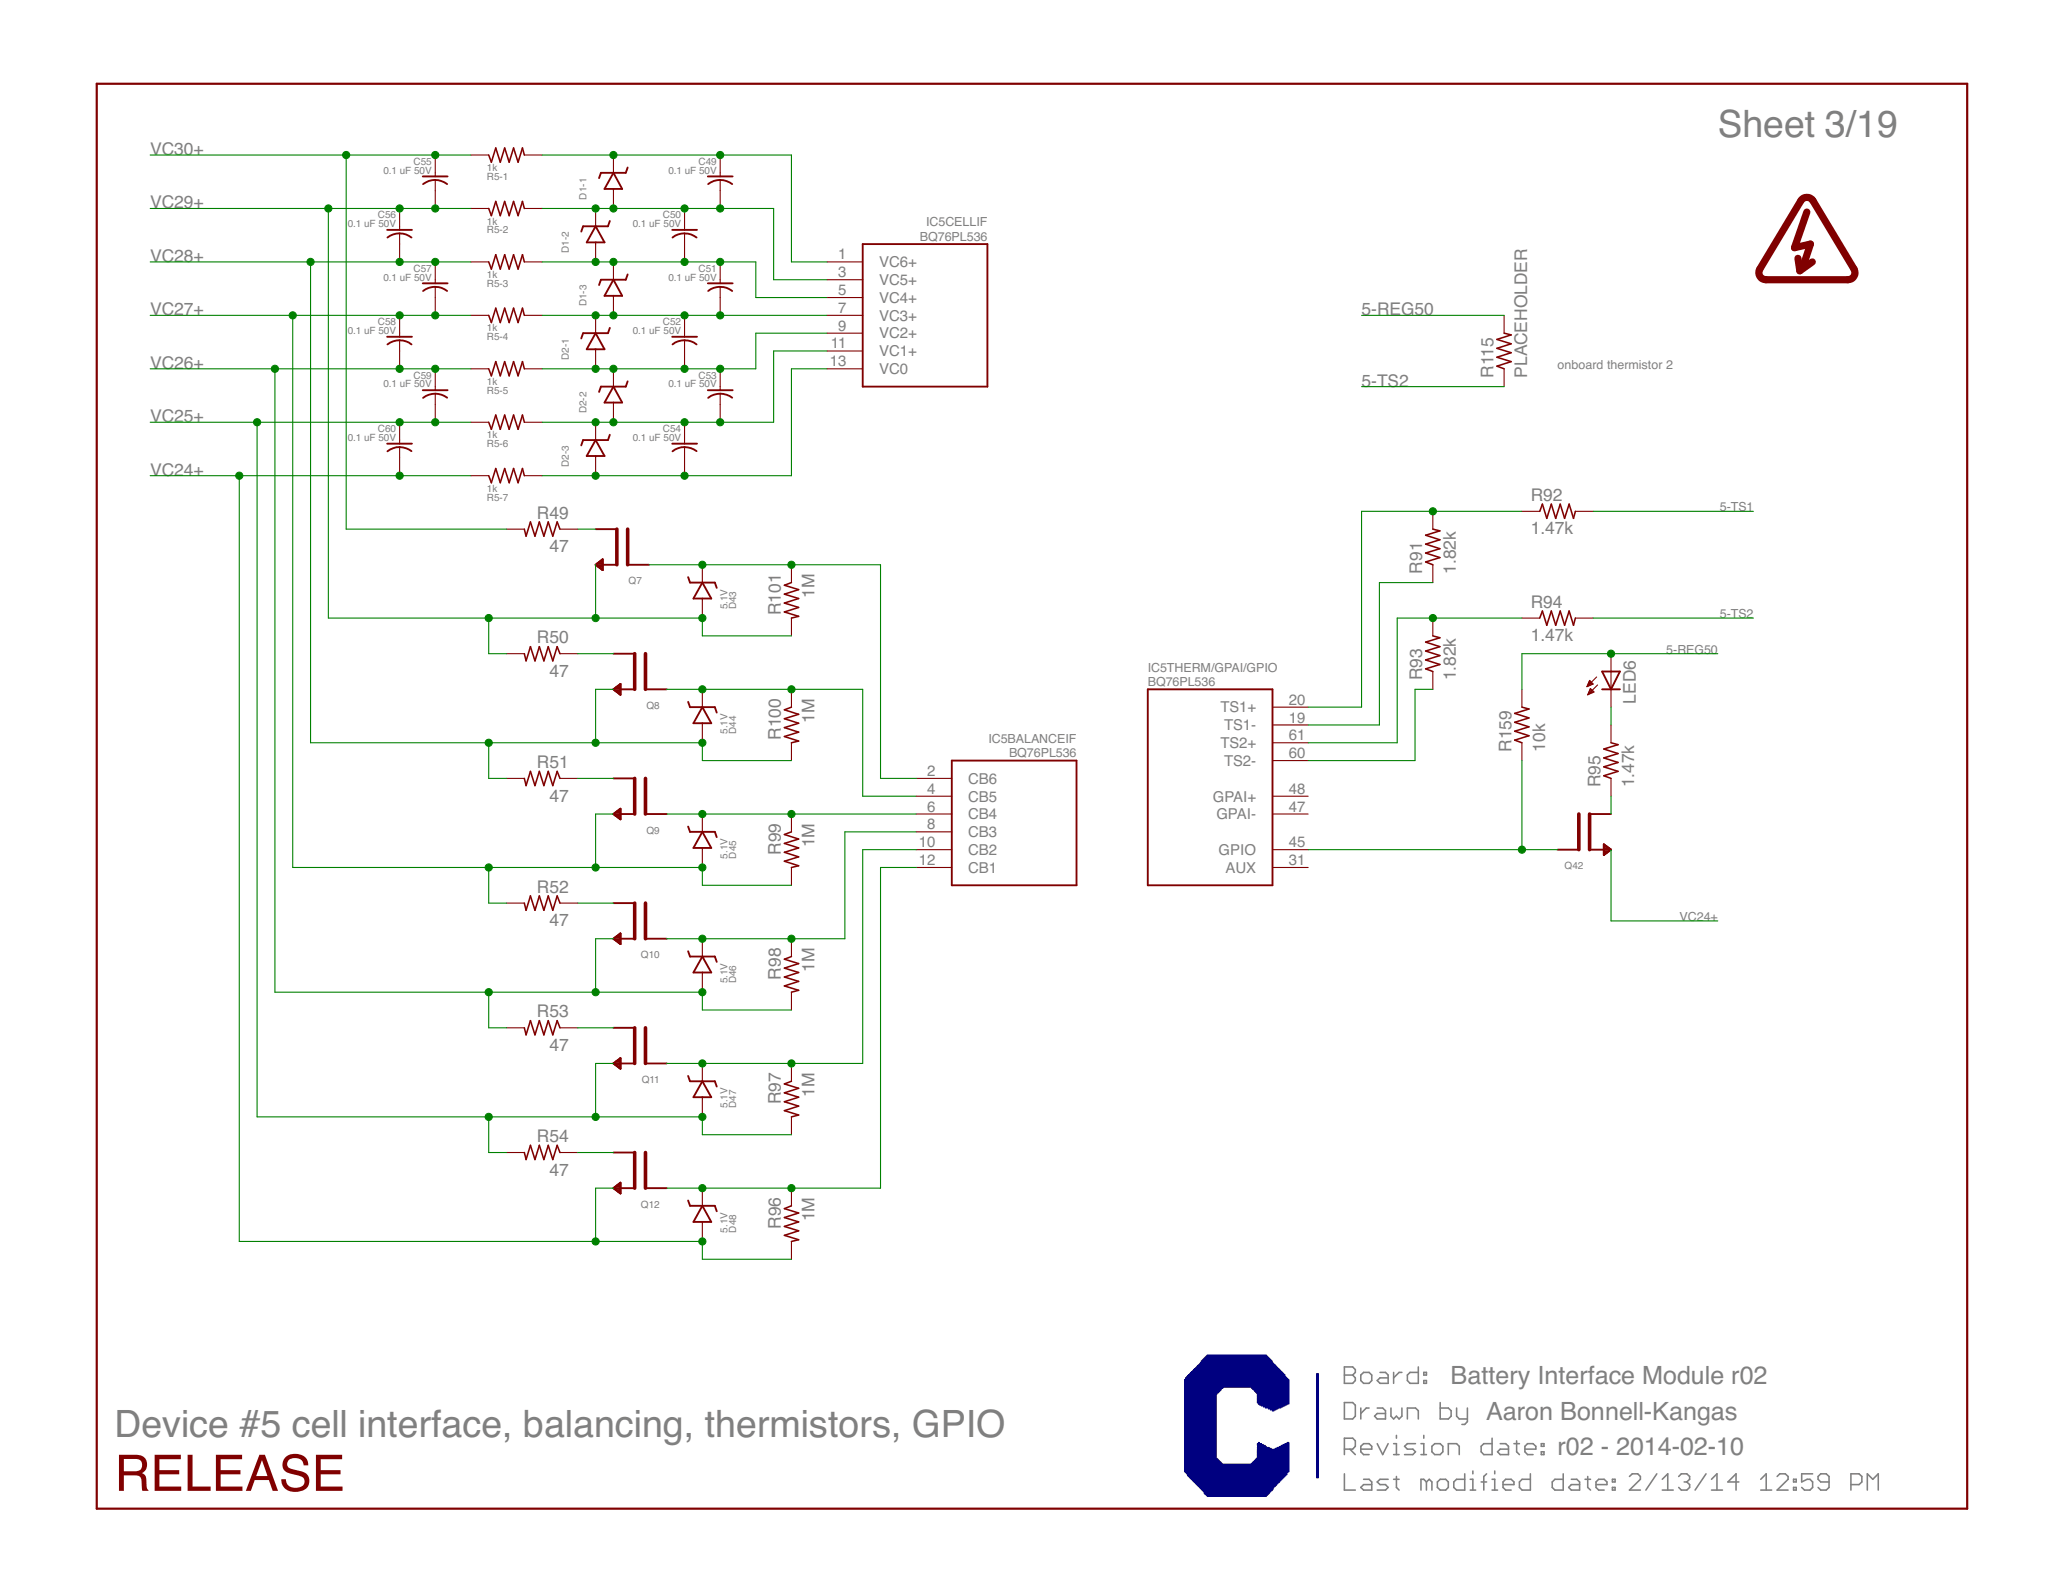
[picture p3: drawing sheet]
<svg xmlns="http://www.w3.org/2000/svg" width="279mm" height="216mm" viewBox="0 0 279 216" stroke-linecap="round" stroke-linejoin="round" font-family="sans-serif">
<defs><g id="words">
<text font-size="6.8" fill="#800000" x="15.5" y="201.9">RELEASE</text>
<g font-size="5.1" fill="#808080">
<text x="232.7" y="18.6">Sheet 3/19</text>
<text x="15.5" y="194.7">Device #5 cell interface, balancing, thermistors, GPIO</text>
</g>
<g font-size="3.4" fill="#808080">
<text x="196.5" y="187.5">Battery Interface Module r02</text>
<text x="201.3" y="192.3">Aaron Bonnell-Kangas</text>
<text x="210.9" y="197.1">r02 - 2014-02-10</text>
</g>
<g font-size="2.4" fill="#808080">
<text x="20.3" y="21">VC30+</text>
<text x="20.3" y="28.2">VC29+</text>
<text x="20.3" y="35.5">VC28+</text>
<text x="20.3" y="42.7">VC27+</text>
<text x="184.4" y="42.7">5-REG50</text>
<text x="20.3" y="50">VC26+</text>
<text x="184.4" y="52.4">5-TS2</text>
<text x="202.3" y="51.2" transform="rotate(-90 202.3 51.2)">R115</text>
<text x="206.8" y="51.2" transform="rotate(-90 206.8 51.2)">PLACEHOLDER</text>
<text x="20.3" y="57.2">VC25+</text>
<text x="20.3" y="64.4">VC24+</text>
<text x="72.7" y="70.2">R49</text>
<text x="207.3" y="67.8">R92</text>
<text x="74.4" y="74.8">47</text>
<text x="192.6" y="77.7" transform="rotate(-90 192.6 77.7)">R91</text>
<text x="197.2" y="77.7" transform="rotate(-90 197.2 77.7)">1.82k</text>
<text x="207.3" y="72.4">1.47k</text>
<text x="105.8" y="83.3" transform="rotate(-90 105.8 83.3)">R101</text>
<text x="110.3" y="81" transform="rotate(-90 110.3 81)">1M</text>
<text x="207.3" y="82.3">R94</text>
<text x="72.7" y="87.1">R50</text>
<text x="207.3" y="86.9">1.47k</text>
<text x="74.4" y="91.7">47</text>
<text x="192.6" y="92.2" transform="rotate(-90 192.6 92.2)">R93</text>
<text x="197.2" y="92.2" transform="rotate(-90 197.2 92.2)">1.82k</text>
<text x="221.6" y="95.3" transform="rotate(-90 221.6 95.3)">LED6</text>
<text x="105.8" y="100.2" transform="rotate(-90 105.8 100.2)">R100</text>
<text x="110.3" y="97.9" transform="rotate(-90 110.3 97.9)">1M</text>
<text x="204.7" y="101.8" transform="rotate(-90 204.7 101.8)">R159</text>
<text x="209.2" y="101.8" transform="rotate(-90 209.2 101.8)">10k</text>
<text x="72.7" y="104">R51</text>
<text x="216.8" y="106.6" transform="rotate(-90 216.8 106.6)">R95</text>
<text x="221.3" y="106.6" transform="rotate(-90 221.3 106.6)">1.47k</text>
<text x="74.4" y="108.6">47</text>
<text x="105.8" y="115.8" transform="rotate(-90 105.8 115.8)">R99</text>
<text x="110.3" y="114.8" transform="rotate(-90 110.3 114.8)">1M</text>
<text x="72.7" y="120.9">R52</text>
<text x="74.4" y="125.5">47</text>
<text x="110.3" y="131.7" transform="rotate(-90 110.3 131.7)">1M</text>
<text x="72.7" y="137.8">R53</text>
<text x="105.8" y="132.7" transform="rotate(-90 105.8 132.7)">R98</text>
<text x="74.4" y="142.3">47</text>
<text x="105.8" y="149.6" transform="rotate(-90 105.8 149.6)">R97</text>
<text x="110.3" y="148.5" transform="rotate(-90 110.3 148.5)">1M</text>
<text x="72.7" y="154.7">R54</text>
<text x="74.4" y="159.2">47</text>
<text x="105.8" y="166.4" transform="rotate(-90 105.8 166.4)">R96</text>
<text x="110.3" y="165.4" transform="rotate(-90 110.3 165.4)">1M</text>
</g>
<g font-size="2" fill="#808080">
<text x="113.5" y="35.1">1</text>
<text x="113.5" y="37.6">3</text>
<text x="113.5" y="40">5</text>
<text x="119.1" y="36.2">VC6+</text>
<text x="119.1" y="38.6">VC5+</text>
<text x="119.1" y="41">VC4+</text>
<text x="112.5" y="47.2">11</text>
<text x="113.5" y="42.4">7</text>
<text x="113.5" y="44.8">9</text>
<text x="119.1" y="43.4">VC3+</text>
<text x="119.1" y="45.8">VC2+</text>
<text x="112.4" y="49.6">13</text>
<text x="119.1" y="48.3">VC1+</text>
<text x="119.1" y="50.7">VC0</text>
<text x="174.6" y="95.4">20</text>
<text x="165.3" y="96.5">TS1+</text>
<text x="165.3" y="101.3">TS2+</text>
<text x="165.8" y="98.9">TS1-</text>
<text x="174.6" y="97.9">19</text>
<text x="174.6" y="100.3">61</text>
<text x="125.6" y="105.1">2</text>
<text x="125.6" y="107.5">4</text>
<text x="131.1" y="106.2">CB6</text>
<text x="165.8" y="103.7">TS2-</text>
<text x="174.6" y="107.5">48</text>
<text x="174.6" y="102.7">60</text>
<text x="125.6" y="109.9">6</text>
<text x="125.6" y="112.3">8</text>
<text x="131.1" y="108.6">CB5</text>
<text x="131.1" y="111">CB4</text>
<text x="131.1" y="113.4">CB3</text>
<text x="164.3" y="108.6">GPAI+</text>
<text x="164.7" y="111">GPAI-</text>
<text x="174.6" y="109.9">47</text>
<text x="124.4" y="114.7">10</text>
<text x="124.4" y="117.2">12</text>
<text x="131.1" y="115.8">CB2</text>
<text x="131.1" y="118.2">CB1</text>
<text x="165" y="115.8">GPIO</text>
<text x="166" y="118.2">AUX</text>
<text x="174.6" y="114.7">45</text>
<text x="174.6" y="117.2">31</text>
</g>
<g font-size="1.7" fill="#808080">
<text x="124.6" y="32.6">BQ76PL536</text>
<text x="125.4" y="30.7">IC5CELLIF</text>
<text x="210.9" y="50">onboard thermistor 2</text>
<text x="232.9" y="69.2">5-TS1</text>
<text x="232.9" y="83.7">5-TS2</text>
<text x="225.7" y="88.5">5-REG50</text>
<text x="155.4" y="92.9">BQ76PL536</text>
<text x="155.4" y="91">IC5THERM/GPAI/GPIO</text>
<text x="133.9" y="100.6">IC5BALANCEIF</text>
<text x="136.7" y="102.5">BQ76PL536</text>
<text x="227.5" y="124.7">VC24+</text>
</g>
<g font-size="1.4" fill="#808080">
<text x="51.9" y="23.5">0.1 uF 50V</text>
<text x="56" y="22.3">C55</text>
<text x="65.9" y="23.2">1k</text>
<text x="90.5" y="23.5">0.1 uF 50V</text>
<text x="94.6" y="22.3">C49</text>
<text x="51.2" y="29.6">C56</text>
<text x="65.9" y="24.4">R5-1</text>
<text x="79.4" y="27" transform="rotate(-90 79.4 27)">D1-1</text>
<text x="89.8" y="29.6">C50</text>
<text x="47.1" y="30.8">0.1 uF 50V</text>
<text x="65.9" y="30.4">1k</text>
<text x="65.9" y="31.6">R5-2</text>
<text x="77" y="34.3" transform="rotate(-90 77 34.3)">D1-2</text>
<text x="85.7" y="30.8">0.1 uF 50V</text>
<text x="51.9" y="38">0.1 uF 50V</text>
<text x="56" y="36.8">C57</text>
<text x="65.9" y="37.7">1k</text>
<text x="65.9" y="38.9">R5-3</text>
<text x="79.4" y="41.5" transform="rotate(-90 79.4 41.5)">D1-3</text>
<text x="90.5" y="38">0.1 uF 50V</text>
<text x="94.6" y="36.8">C51</text>
<text x="47.1" y="45.2">0.1 uF 50V</text>
<text x="51.2" y="44">C58</text>
<text x="65.9" y="44.9">1k</text>
<text x="65.9" y="46.1">R5-4</text>
<text x="85.7" y="45.2">0.1 uF 50V</text>
<text x="89.8" y="44">C52</text>
<text x="51.9" y="52.5">0.1 uF 50V</text>
<text x="56" y="51.3">C59</text>
<text x="65.9" y="52.1">1k</text>
<text x="65.9" y="53.3">R5-5</text>
<text x="77" y="48.7" transform="rotate(-90 77 48.7)">D2-1</text>
<text x="90.5" y="52.5">0.1 uF 50V</text>
<text x="94.6" y="51.3">C53</text>
<text x="47.1" y="59.7">0.1 uF 50V</text>
<text x="51.2" y="58.5">C60</text>
<text x="65.9" y="59.4">1k</text>
<text x="79.4" y="56" transform="rotate(-90 79.4 56)">D2-2</text>
<text x="85.7" y="59.7">0.1 uF 50V</text>
<text x="89.8" y="58.5">C54</text>
<text x="65.9" y="60.6">R5-6</text>
<text x="77" y="63.2" transform="rotate(-90 77 63.2)">D2-3</text>
<text x="65.9" y="66.6">1k</text>
<text x="65.9" y="67.8">R5-7</text>
<text x="85.1" y="79.1">Q7</text>
<text x="98.5" y="82.5" transform="rotate(-90 98.5 82.5)">5.1V</text>
<text x="99.7" y="82.5" transform="rotate(-90 99.7 82.5)">D43</text>
<text x="87.5" y="96">Q8</text>
<text x="98.5" y="99.4" transform="rotate(-90 98.5 99.4)">5.1V</text>
<text x="99.7" y="99.4" transform="rotate(-90 99.7 99.4)">D44</text>
<text x="87.5" y="112.9">Q9</text>
<text x="98.5" y="116.3" transform="rotate(-90 98.5 116.3)">5.1V</text>
<text x="99.7" y="116.3" transform="rotate(-90 99.7 116.3)">D45</text>
<text x="211.9" y="117.7">Q42</text>
<text x="86.8" y="129.8">Q10</text>
<text x="98.5" y="133.2" transform="rotate(-90 98.5 133.2)">5.1V</text>
<text x="99.7" y="133.2" transform="rotate(-90 99.7 133.2)">D46</text>
<text x="86.9" y="146.7">Q11</text>
<text x="98.5" y="150.1" transform="rotate(-90 98.5 150.1)">5.1V</text>
<text x="99.7" y="150.1" transform="rotate(-90 99.7 150.1)">D47</text>
<text x="86.8" y="163.6">Q12</text>
<text x="98.5" y="167" transform="rotate(-90 98.5 167)">5.1V</text>
<text x="99.7" y="167" transform="rotate(-90 99.7 167)">D48</text>
</g>
</g></defs>
<g fill="#808080" stroke="#808080" stroke-width=".21">
<path d="M182.1 185.1v2.3z"/>
<path d="M182.1 185.1h1.1z"/>
<path d="M183.2 185.1l.4 .4z"/>
<path d="M183.6 185.5v.4z"/>
<path d="M183.6 185.9l-.4 .3z"/>
<path d="M183.2 186.2l.4 .4z"/>
<path d="M183.6 186.6v.4z"/>
<path d="M183.6 187l-.4 .4z"/>
<path d="M182.1 187.4h1.1z"/>
<path d="M182.1 186.2h1.1z"/>
<path d="M184.7 187.4h.7z"/>
<path d="M185.8 187l-.4 .4z"/>
<path d="M185.8 186.2v.8z"/>
<path d="M185.4 185.9l.4 .3z"/>
<path d="M184.7 185.9h.7z"/>
<path d="M184.3 186.2l.4-.3z"/>
<path d="M184.3 186.2v.8z"/>
<path d="M184.3 187l.4 .4z"/>
<path d="M186.9 185.9h.7z"/>
<path d="M187.6 185.9l.4 .3z"/>
<path d="M188 186.2v1.2z"/>
<path d="M186.9 187.4h1.1z"/>
<path d="M186.5 187l.4 .4z"/>
<path d="M186.5 187l.4-.4z"/>
<path d="M186.9 186.6h1.1z"/>
<path d="M188.7 185.9v1.5z"/>
<path d="M188.7 186.6l.8-.7z"/>
<path d="M189.5 185.9h.4z"/>
<path d="M192.1 185.1v2.3z"/>
<path d="M191 187.4h1.1z"/>
<path d="M190.6 187l.4 .4z"/>
<path d="M190.6 186.2v.8z"/>
<path d="M190.6 186.2l.4-.3z"/>
<path d="M191 185.9h1.1z"/>
<path d="M192.8 185.9h.4z"/>
<path d="M193.2 185.9v.3z"/>
<path d="M192.8 186.2h.4z"/>
<path d="M192.8 185.9v.3z"/>
<path d="M192.8 187h.4z"/>
<path d="M193.2 187v.4z"/>
<path d="M192.8 187.4h.4z"/>
<path d="M192.8 187v.4z"/>
<path d="M182.1 194.8v2.2z"/>
<path d="M182.1 194.8h1.1z"/>
<path d="M183.2 194.8l.4 .4z"/>
<path d="M183.6 195.2v.7z"/>
<path d="M183.6 195.9l-.4 .4z"/>
<path d="M182.1 196.3h1.1z"/>
<path d="M182.8 196.3l.8 .7z"/>
<path d="M184.7 197h.7z"/>
<path d="M184.3 196.6l.4 .4z"/>
<path d="M184.3 195.9v.7z"/>
<path d="M184.3 195.9l.4-.4z"/>
<path d="M184.7 195.5h.7z"/>
<path d="M185.4 195.5l.4 .4z"/>
<path d="M185.8 195.9v.4z"/>
<path d="M184.3 196.3h1.5z"/>
<path d="M186.5 195.5l.8 1.5z"/>
<path d="M188 195.5l-.7 1.5z"/>
<path d="M188.7 195.5h.4z"/>
<path d="M189.1 195.5v1.5z"/>
<path d="M188.7 197h.8z"/>
<path d="M189.1 194.4v.4z"/>
<path d="M190.2 197h1.1z"/>
<path d="M191.7 196.6l-.4 .4z"/>
<path d="M191.3 196.3l.4 .3z"/>
<path d="M190.6 196.3h.7z"/>
<path d="M190.2 195.9l.4 .4z"/>
<path d="M190.2 195.9l.4-.4z"/>
<path d="M190.6 195.5h1.1z"/>
<path d="M192.4 195.5h.4z"/>
<path d="M192.8 195.5v1.5z"/>
<path d="M192.4 197h.8z"/>
<path d="M192.8 194.4v.4z"/>
<path d="M194.3 197h.8z"/>
<path d="M195.4 196.6l-.3 .4z"/>
<path d="M195.4 195.9v.7z"/>
<path d="M195.1 195.5l.3 .4z"/>
<path d="M194.3 195.5h.8z"/>
<path d="M193.9 195.9l.4-.4z"/>
<path d="M193.9 195.9v.7z"/>
<path d="M193.9 196.6l.4 .4z"/>
<path d="M196.2 195.5v1.5z"/>
<path d="M196.2 195.5h1.1z"/>
<path d="M197.3 195.5l.3 .4z"/>
<path d="M197.6 195.9v1.1z"/>
<path d="M202.1 194.8v2.2z"/>
<path d="M201 197h1.1z"/>
<path d="M200.6 196.6l.4 .4z"/>
<path d="M200.6 195.9v.7z"/>
<path d="M200.6 195.9l.4-.4z"/>
<path d="M201 195.5h1.1z"/>
<path d="M203.2 195.5h.7z"/>
<path d="M203.9 195.5l.4 .4z"/>
<path d="M204.3 195.9v1.1z"/>
<path d="M203.2 197h1.1z"/>
<path d="M202.8 196.6l.4 .4z"/>
<path d="M202.8 196.6l.4-.3z"/>
<path d="M203.2 196.3h1.1z"/>
<path d="M205.4 195.2v1.4z"/>
<path d="M205.4 196.6l.4 .4z"/>
<path d="M205 195.5h.8z"/>
<path d="M206.9 197h.7z"/>
<path d="M206.5 196.6l.4 .4z"/>
<path d="M206.5 195.9v.7z"/>
<path d="M206.9 195.5l-.4 .4z"/>
<path d="M206.9 195.5h.7z"/>
<path d="M207.6 195.5l.4 .4z"/>
<path d="M208 195.9v.4z"/>
<path d="M206.5 196.3h1.5z"/>
<path d="M208.7 195.5h.4z"/>
<path d="M209.1 195.5v.4z"/>
<path d="M208.7 195.9h.4z"/>
<path d="M208.7 195.5v.4z"/>
<path d="M208.7 196.6h.4z"/>
<path d="M209.1 196.6v.4z"/>
<path d="M208.7 197h.4z"/>
<path d="M208.7 196.6v.4z"/>
<path d="M182.1 199.6v2.2z"/>
<path d="M182.1 201.8h1.5z"/>
<path d="M184.7 200.4h.7z"/>
<path d="M185.4 200.4l.4 .3z"/>
<path d="M185.8 200.7v1.1z"/>
<path d="M184.7 201.8h1.1z"/>
<path d="M184.3 201.5l.4 .3z"/>
<path d="M184.3 201.5l.4-.4z"/>
<path d="M184.7 201.1h1.1z"/>
<path d="M186.5 201.8h1.1z"/>
<path d="M187.6 201.8l.4-.3z"/>
<path d="M187.6 201.1l.4 .4z"/>
<path d="M186.9 201.1h.7z"/>
<path d="M186.5 200.7l.4 .4z"/>
<path d="M186.5 200.7l.4-.3z"/>
<path d="M186.9 200.4h1.1z"/>
<path d="M189.1 200v1.5z"/>
<path d="M189.1 201.5l.4 .3z"/>
<path d="M188.7 200.4h.8z"/>
<path d="M192.4 200.4v1.4z"/>
<path d="M192.4 200.4h.4z"/>
<path d="M192.8 200.4l.4 .3z"/>
<path d="M193.2 200.7v1.1z"/>
<path d="M193.2 200.7l.4-.3z"/>
<path d="M193.6 200.4l.3 .3z"/>
<path d="M193.9 200.7v1.1z"/>
<path d="M195.1 201.8h.7z"/>
<path d="M195.8 201.8l.4-.3z"/>
<path d="M196.2 200.7v.8z"/>
<path d="M195.8 200.4l.4 .3z"/>
<path d="M195.1 200.4h.7z"/>
<path d="M194.7 200.7l.4-.3z"/>
<path d="M194.7 200.7v.8z"/>
<path d="M194.7 201.5l.4 .3z"/>
<path d="M198.4 199.6v2.2z"/>
<path d="M197.3 201.8h1.1z"/>
<path d="M196.9 201.5l.4 .3z"/>
<path d="M196.9 200.7v.8z"/>
<path d="M196.9 200.7l.4-.3z"/>
<path d="M197.3 200.4h1.1z"/>
<path d="M199.1 200.4h.4z"/>
<path d="M199.5 200.4v1.4z"/>
<path d="M199.1 201.8h.8z"/>
<path d="M199.5 199.2v.4z"/>
<path d="M201 200v1.8z"/>
<path d="M201 200l.3-.4z"/>
<path d="M200.6 200.7h.7z"/>
<path d="M202.1 200.4h.3z"/>
<path d="M202.4 200.4v1.4z"/>
<path d="M202.1 201.8h.7z"/>
<path d="M202.4 199.2v.4z"/>
<path d="M203.9 201.8h.8z"/>
<path d="M203.6 201.5l.3 .3z"/>
<path d="M203.6 200.7v.8z"/>
<path d="M203.6 200.7l.3-.3z"/>
<path d="M203.9 200.4h.8z"/>
<path d="M204.7 200.4l.3 .3z"/>
<path d="M205 200.7v.4z"/>
<path d="M203.6 201.1h1.4z"/>
<path d="M207.3 199.6v2.2z"/>
<path d="M206.1 201.8h1.2z"/>
<path d="M205.8 201.5l.3 .3z"/>
<path d="M205.8 200.7v.8z"/>
<path d="M205.8 200.7l.3-.3z"/>
<path d="M206.1 200.4h1.2z"/>
<path d="M211.7 199.6v2.2z"/>
<path d="M210.6 201.8h1.1z"/>
<path d="M210.2 201.5l.4 .3z"/>
<path d="M210.2 200.7v.8z"/>
<path d="M210.2 200.7l.4-.3z"/>
<path d="M210.6 200.4h1.1z"/>
<path d="M212.8 200.4h.8z"/>
<path d="M213.6 200.4l.3 .3z"/>
<path d="M213.9 200.7v1.1z"/>
<path d="M212.8 201.8h1.1z"/>
<path d="M212.4 201.5l.4 .3z"/>
<path d="M212.8 201.1l-.4 .4z"/>
<path d="M212.8 201.1h1.1z"/>
<path d="M215 200v1.5z"/>
<path d="M215 201.5l.4 .3z"/>
<path d="M214.7 200.4h.7z"/>
<path d="M216.5 201.8h.8z"/>
<path d="M216.2 201.5l.3 .3z"/>
<path d="M216.2 200.7v.8z"/>
<path d="M216.2 200.7l.3-.3z"/>
<path d="M216.5 200.4h.8z"/>
<path d="M217.3 200.4l.3 .3z"/>
<path d="M217.6 200.7v.4z"/>
<path d="M216.2 201.1h1.4z"/>
<path d="M218.4 200.4h.3z"/>
<path d="M218.7 200.4v.3z"/>
<path d="M218.4 200.7h.3z"/>
<path d="M218.4 200.4v.3z"/>
<path d="M218.4 201.5h.3z"/>
<path d="M218.7 201.5v.3z"/>
<path d="M218.4 201.8h.3z"/>
<path d="M218.4 201.5v.3z"/>
<path d="M220.7 201.8h1.5z"/>
<path d="M220.7 201.8l1.5-1.4z"/>
<path d="M222.2 200v.4z"/>
<path d="M221.8 199.6l.4 .4z"/>
<path d="M221.1 199.6h.7z"/>
<path d="M220.7 200l.4-.4z"/>
<path d="M224.4 199.6l-1.5 2.2z"/>
<path d="M225.1 200.4l.8-.8z"/>
<path d="M225.9 199.6v2.2z"/>
<path d="M225.1 201.8h1.5z"/>
<path d="M227.4 200l.3-.4z"/>
<path d="M227.7 199.6h.8z"/>
<path d="M228.5 199.6l.3 .4z"/>
<path d="M228.8 200v.4z"/>
<path d="M228.5 200.7l.3-.3z"/>
<path d="M228.1 200.7h.4z"/>
<path d="M228.5 200.7l.3 .4z"/>
<path d="M228.8 201.1v.4z"/>
<path d="M228.5 201.8l.3-.3z"/>
<path d="M227.7 201.8h.8z"/>
<path d="M227.4 201.5l.3 .3z"/>
<path d="M231.1 199.6l-1.5 2.2z"/>
<path d="M231.8 200.4l.7-.8z"/>
<path d="M232.5 199.6v2.2z"/>
<path d="M231.8 201.8h1.5z"/>
<path d="M235.1 199.6v2.2z"/>
<path d="M235.1 199.6l-1.1 1.1z"/>
<path d="M234 200.7h1.5z"/>
<path d="M238.5 200.4l.7-.8z"/>
<path d="M239.2 199.6v2.2z"/>
<path d="M238.5 201.8h1.4z"/>
<path d="M240.7 201.8h1.5z"/>
<path d="M240.7 201.8l1.5-1.4z"/>
<path d="M242.2 200v.4z"/>
<path d="M241.8 199.6l.4 .4z"/>
<path d="M241 199.6h.8z"/>
<path d="M241 199.6l-.3 .4z"/>
<path d="M242.9 200.4h.4z"/>
<path d="M243.3 200.4v.3z"/>
<path d="M242.9 200.7h.4z"/>
<path d="M242.9 200.4v.3z"/>
<path d="M242.9 201.5h.4z"/>
<path d="M243.3 201.5v.3z"/>
<path d="M242.9 201.8h.4z"/>
<path d="M242.9 201.5v.3z"/>
<path d="M244 199.6h1.5z"/>
<path d="M244 199.6v1.1z"/>
<path d="M244 200.7l.8-.3z"/>
<path d="M244.8 200.4h.3z"/>
<path d="M245.1 200.4l.4 .3z"/>
<path d="M245.5 200.7v.8z"/>
<path d="M245.5 201.5l-.4 .3z"/>
<path d="M244.4 201.8h.7z"/>
<path d="M244 201.5l.4 .3z"/>
<path d="M246.2 201.5l.4 .3z"/>
<path d="M246.6 201.8h.7z"/>
<path d="M247.3 201.8l.4-.3z"/>
<path d="M247.7 200v1.5z"/>
<path d="M247.3 199.6l.4 .4z"/>
<path d="M246.6 199.6h.7z"/>
<path d="M246.6 199.6l-.4 .4z"/>
<path d="M246.2 200v.4z"/>
<path d="M246.2 200.4l.4 .3z"/>
<path d="M246.6 200.7h1.1z"/>
<path d="M250.7 199.6v2.2z"/>
<path d="M250.7 199.6h1.1z"/>
<path d="M251.8 199.6l.4 .4z"/>
<path d="M252.2 200v.7z"/>
<path d="M251.8 201.1l.4-.4z"/>
<path d="M250.7 201.1h1.1z"/>
<path d="M252.9 199.6v2.2z"/>
<path d="M252.9 199.6l.7 .8z"/>
<path d="M253.6 200.4l.8-.8z"/>
<path d="M254.4 199.6v2.2z"/>
<path d="M182.1 190v2.2z"/>
<path d="M182.1 192.2h1.1z"/>
<path d="M183.6 191.8l-.4 .4z"/>
<path d="M183.6 190.3v1.5z"/>
<path d="M183.2 190l.4 .3z"/>
<path d="M182.1 190h1.1z"/>
<path d="M184.3 190.7v1.5z"/>
<path d="M185 190.7l-.7 .8z"/>
<path d="M185 190.7h.4z"/>
<path d="M186.5 190.7h.8z"/>
<path d="M187.3 190.7l.3 .4z"/>
<path d="M187.6 191.1v1.1z"/>
<path d="M186.5 192.2h1.1z"/>
<path d="M186.2 191.8l.3 .4z"/>
<path d="M186.2 191.8l.3-.3z"/>
<path d="M186.5 191.5h1.1z"/>
<path d="M188.4 190.7v1.1z"/>
<path d="M188.4 191.8l.3 .4z"/>
<path d="M188.7 192.2l.4-.4z"/>
<path d="M189.1 191.8l.4 .4z"/>
<path d="M189.5 192.2l.4-.4z"/>
<path d="M189.9 190.7v1.1z"/>
<path d="M190.6 190.7v1.5z"/>
<path d="M190.6 190.7h1.1z"/>
<path d="M191.7 190.7l.4 .4z"/>
<path d="M192.1 191.1v1.1z"/>
<path d="M195.1 190v2.2z"/>
<path d="M195.1 192.2h1.1z"/>
<path d="M196.2 192.2l.3-.4z"/>
<path d="M196.5 191.1v.7z"/>
<path d="M196.2 190.7l.3 .4z"/>
<path d="M195.1 190.7h1.1z"/>
<path d="M197.3 190.7v1.1z"/>
<path d="M197.3 191.8l.3 .4z"/>
<path d="M197.6 192.2h1.1z"/>
<path d="M198.7 190.7v1.9z"/>
<path d="M198.7 192.6l-.3 .3z"/>
<path d="M198 192.9h.4z"/>
</g>
<g fill="#800000" stroke="#800000" stroke-width=".15">
<path d="M124.1 105.4h4.8z"/>
<path d="M124.1 107.8h4.8z"/>
<path d="M124.1 110.3h4.8z"/>
<path d="M124.1 112.7h4.8z"/>
<path d="M124.1 115.1h4.8z"/>
<path d="M124.1 117.5h4.8z"/>
<path d="M112 35.5h4.8z"/>
<path d="M112 37.9h4.8z"/>
<path d="M112 40.3h4.8z"/>
<path d="M112 42.7h4.8z"/>
<path d="M112 45.1h4.8z"/>
<path d="M112 47.5h4.8z"/>
<path d="M112 50h4.8z"/>
<path d="M172.3 95.8h4.9z"/>
<path d="M172.3 98.2h4.9z"/>
<path d="M172.3 107.8h4.9z"/>
<path d="M172.3 110.3h4.9z"/>
<path d="M172.3 115.1h4.9z"/>
<path d="M172.3 103h4.9z"/>
<path d="M172.3 100.6h4.9z"/>
<path d="M172.3 117.5h4.9z"/>
<path d="M97.5 24.4v1.4z"/>
<path d="M97.5 21v2.4z"/>
<path d="M97.5 25.8v2.4z"/>
<path d="M97.5 23.4v.5z"/>
<path d="M92.7 31.6v1.5z"/>
<path d="M92.7 28.2v2.4z"/>
<path d="M92.7 33.1v2.4z"/>
<path d="M92.7 30.6v.5z"/>
<path d="M97.5 38.9v1.4z"/>
<path d="M97.5 35.5v2.4z"/>
<path d="M97.5 40.3v2.4z"/>
<path d="M97.5 37.9v.5z"/>
<path d="M92.7 46.1v1.4z"/>
<path d="M92.7 42.7v2.4z"/>
<path d="M92.7 47.5v2.5z"/>
<path d="M92.7 45.1v.5z"/>
<path d="M97.5 53.3v1.5z"/>
<path d="M97.5 50v2.4z"/>
<path d="M97.5 54.8v2.4z"/>
<path d="M97.5 52.4v.5z"/>
<path d="M92.7 60.6v1.4z"/>
<path d="M92.7 57.2v2.4z"/>
<path d="M92.7 62v2.4z"/>
<path d="M92.7 59.6v.5z"/>
<path d="M58.9 24.4v1.4z"/>
<path d="M58.9 21v2.4z"/>
<path d="M58.9 25.8v2.4z"/>
<path d="M58.9 23.4v.5z"/>
<path d="M54.1 31.6v1.5z"/>
<path d="M54.1 28.2v2.4z"/>
<path d="M54.1 33.1v2.4z"/>
<path d="M54.1 30.6v.5z"/>
<path d="M58.9 38.9v1.4z"/>
<path d="M58.9 35.5v2.4z"/>
<path d="M58.9 40.3v2.4z"/>
<path d="M58.9 37.9v.5z"/>
<path d="M54.1 46.1v1.4z"/>
<path d="M54.1 42.7v2.4z"/>
<path d="M54.1 47.5v2.5z"/>
<path d="M54.1 45.1v.5z"/>
<path d="M58.9 53.3v1.5z"/>
<path d="M58.9 50v2.4z"/>
<path d="M58.9 54.8v2.4z"/>
<path d="M58.9 52.4v.5z"/>
<path d="M54.1 60.6v1.4z"/>
<path d="M54.1 57.2v2.4z"/>
<path d="M54.1 62v2.4z"/>
<path d="M54.1 59.6v.5z"/>
<path d="M68.6 71.7h2.4z"/>
<path d="M75.8 71.7h2.5z"/>
<path d="M68.6 88.5h2.4z"/>
<path d="M75.8 88.5h2.5z"/>
<path d="M68.6 105.4h2.4z"/>
<path d="M75.8 105.4h2.5z"/>
<path d="M68.6 122.3h2.4z"/>
<path d="M75.8 122.3h2.5z"/>
<path d="M68.6 139.2h2.4z"/>
<path d="M75.8 139.2h2.5z"/>
<path d="M68.6 156.1h2.4z"/>
<path d="M75.8 156.1h2.5z"/>
<path d="M95.1 81.3v2.4z"/>
<path d="M95.1 76.5v2.4z"/>
<path d="M95.1 81.1v.2z"/>
<path d="M95.1 98.2v2.4z"/>
<path d="M95.1 93.4v2.4z"/>
<path d="M95.1 98v.2z"/>
<path d="M95.1 115.1v2.4z"/>
<path d="M95.1 110.3v2.4z"/>
<path d="M95.1 114.9v.2z"/>
<path d="M95.1 132v2.4z"/>
<path d="M95.1 127.1v2.5z"/>
<path d="M95.1 131.7v.3z"/>
<path d="M95.1 148.9v2.4z"/>
<path d="M95.1 144v2.5z"/>
<path d="M95.1 148.6v.3z"/>
<path d="M95.1 165.7v2.4z"/>
<path d="M95.1 160.9v2.4z"/>
<path d="M95.1 165.5v.2z"/>
<path d="M71 21h2.4z"/>
<path d="M63.8 21h2.4z"/>
<path d="M71 28.2h2.4z"/>
<path d="M63.8 28.2h2.4z"/>
<path d="M71 35.5h2.4z"/>
<path d="M63.8 35.5h2.4z"/>
<path d="M71 42.7h2.4z"/>
<path d="M63.8 42.7h2.4z"/>
<path d="M71 50h2.4z"/>
<path d="M63.8 50h2.4z"/>
<path d="M71 57.2h2.4z"/>
<path d="M63.8 57.2h2.4z"/>
<path d="M71 64.4h2.4z"/>
<path d="M63.8 64.4h2.4z"/>
<path d="M83.1 25.8v2.4z"/>
<path d="M83.1 21v2.4z"/>
<path d="M83.1 25.6v.2z"/>
<path d="M80.7 33.1v2.4z"/>
<path d="M80.7 28.2v2.4z"/>
<path d="M80.7 32.8v.3z"/>
<path d="M83.1 40.3v2.4z"/>
<path d="M83.1 35.5v2.4z"/>
<path d="M83.1 40.1v.2z"/>
<path d="M80.7 47.5v2.5z"/>
<path d="M80.7 42.7v2.4z"/>
<path d="M80.7 47.3v.2z"/>
<path d="M83.1 54.8v2.4z"/>
<path d="M83.1 50v2.4z"/>
<path d="M83.1 54.5v.3z"/>
<path d="M80.7 62v2.4z"/>
<path d="M80.7 57.2v2.4z"/>
<path d="M80.7 61.8v.2z"/>
<path d="M194.1 69.3v2.4z"/>
<path d="M194.1 76.5v2.4z"/>
<path d="M213.4 69.3h2.4z"/>
<path d="M206.1 69.3h2.4z"/>
<path d="M194.1 83.7v2.4z"/>
<path d="M194.1 91v2.4z"/>
<path d="M213.4 83.7h2.4z"/>
<path d="M206.1 83.7h2.4z"/>
<path d="M218.2 93.4v2.4z"/>
<path d="M218.2 88.5v2.5z"/>
<path d="M218.2 91v2.4z"/>
<path d="M216.2 91.7l-1.3 1.3z"/>
<path d="M215 94.1l1.4-1.3z"/>
<path d="M215.3 92.2l-.4 .8z"/>
<path d="M215.3 92.2l.5 .4z"/>
<path d="M214.9 93l.9-.4z"/>
<path d="M215 92.9h.2z"/>
<path d="M215 92.8h.4z"/>
<path d="M215.1 92.7h.6z"/>
<path d="M215.1 92.6h.6z"/>
<path d="M215.2 92.5h.4z"/>
<path d="M215.2 92.3h.3z"/>
<path d="M215.4 93.3l-.4 .8z"/>
<path d="M215.4 93.3l.5 .4z"/>
<path d="M215 94.1l.9-.4z"/>
<path d="M215.1 94h.1z"/>
<path d="M215.1 93.9h.4z"/>
<path d="M215.2 93.8h.5z"/>
<path d="M215.2 93.7h.6z"/>
<path d="M215.3 93.6h.4z"/>
<path d="M215.3 93.5h.3z"/>
<path d="M215.3 93.4h.2z"/>
<path d="M218.2 98.2v2.4z"/>
<path d="M218.2 105.4v2.4z"/>
<path d="M107.2 168.1v2.5z"/>
<path d="M107.2 160.9v2.4z"/>
<path d="M107.2 151.3v2.4z"/>
<path d="M107.2 144v2.5z"/>
<path d="M107.2 134.4v2.4z"/>
<path d="M107.2 127.1v2.5z"/>
<path d="M107.2 117.5v2.4z"/>
<path d="M107.2 110.3v2.4z"/>
<path d="M107.2 100.6v2.4z"/>
<path d="M107.2 93.4v2.4z"/>
<path d="M107.2 83.7v2.4z"/>
<path d="M107.2 76.5v2.4z"/>
<path d="M203.7 42.7v2.4z"/>
<path d="M203.7 50v2.4z"/>
<path d="M206.1 93.4v2.4z"/>
<path d="M206.1 100.6v2.4z"/>
</g>
<g fill="#800000" stroke="#800000" stroke-width=".25">
<path d="M128.9 103h16.9z"/>
<path d="M145.8 103v16.9z"/>
<path d="M128.9 119.9h16.9z"/>
<path d="M128.9 103v16.9z"/>
<path d="M116.8 33.1h16.9z"/>
<path d="M133.7 33.1v19.3z"/>
<path d="M116.8 52.4h16.9z"/>
<path d="M116.8 33.1v19.3z"/>
<path d="M155.4 93.4h16.9z"/>
<path d="M155.4 93.4v26.5z"/>
<path d="M155.4 119.9h16.9z"/>
<path d="M172.3 93.4v26.5z"/>
<path d="M97.5 23.9h1.7z"/>
<path d="M95.9 23.9h1.6z"/>
<path d="M92.7 31.1h1.7z"/>
<path d="M91 31.1h1.7z"/>
<path d="M97.5 38.4h1.7z"/>
<path d="M95.9 38.4h1.6z"/>
<path d="M92.7 45.6h1.7z"/>
<path d="M91 45.6h1.7z"/>
<path d="M97.5 52.9h1.7z"/>
<path d="M95.9 52.9h1.6z"/>
<path d="M92.7 60.1h1.7z"/>
<path d="M91 60.1h1.7z"/>
<path d="M58.9 23.9h1.7z"/>
<path d="M57.3 23.9h1.6z"/>
<path d="M54.1 31.1h1.7z"/>
<path d="M52.4 31.1h1.7z"/>
<path d="M58.9 38.4h1.7z"/>
<path d="M57.3 38.4h1.6z"/>
<path d="M54.1 45.6h1.7z"/>
<path d="M52.4 45.6h1.7z"/>
<path d="M58.9 52.9h1.7z"/>
<path d="M57.3 52.9h1.6z"/>
<path d="M54.1 60.1h1.7z"/>
<path d="M52.4 60.1h1.7z"/>
<path d="M85 76.5h2.9z"/>
<path d="M80.7 76.5l.9 .7z"/>
<path d="M81.6 76.5v.7z"/>
<path d="M81.6 75.8v.7z"/>
<path d="M80.7 76.5l.9-.7z"/>
<path d="M81.6 76.5h1.9z"/>
<path d="M80.7 71.7h2.8z"/>
<path d="M81.6 75.8v1.4z"/>
<path d="M81.3 77h.3z"/>
<path d="M81 76.8h.6z"/>
<path d="M80.7 76.5h.9z"/>
<path d="M80.9 76.3h.7z"/>
<path d="M81.2 76.1h.4z"/>
<path d="M81.4 75.9h.2z"/>
<path d="M87.4 93.4h2.9z"/>
<path d="M83.1 93.4l.9 .7z"/>
<path d="M84 93.4v.7z"/>
<path d="M84 92.6v.8z"/>
<path d="M83.1 93.4l.9-.8z"/>
<path d="M84 93.4h2z"/>
<path d="M83.1 88.5h2.9z"/>
<path d="M84 92.6v1.5z"/>
<path d="M83.8 93.9h.2z"/>
<path d="M83.5 93.7h.5z"/>
<path d="M83.2 93.5h.8z"/>
<path d="M83.2 93.3h.8z"/>
<path d="M83.4 93.1h.6z"/>
<path d="M83.7 92.9h.3z"/>
<path d="M87.4 110.3h2.9z"/>
<path d="M83.1 110.3l.9 .7z"/>
<path d="M84 110.3v.7z"/>
<path d="M84 109.5v.8z"/>
<path d="M83.1 110.3l.9-.8z"/>
<path d="M84 110.3h2z"/>
<path d="M83.1 105.4h2.9z"/>
<path d="M84 109.5v1.5z"/>
<path d="M83.9 110.9h.1z"/>
<path d="M83.7 110.7h.3z"/>
<path d="M83.4 110.5h.6z"/>
<path d="M83.1 110.3h.9z"/>
<path d="M83.3 110.1h.7z"/>
<path d="M83.6 109.9h.4z"/>
<path d="M83.9 109.6h.1z"/>
<path d="M87.4 127.1h2.9z"/>
<path d="M83.1 127.1l.9 .8z"/>
<path d="M84 127.1v.8z"/>
<path d="M84 126.4v.7z"/>
<path d="M83.1 127.1l.9-.7z"/>
<path d="M84 127.1h2z"/>
<path d="M83.1 122.3h2.9z"/>
<path d="M84 126.4v1.5z"/>
<path d="M83.8 127.7h.2z"/>
<path d="M83.5 127.4h.5z"/>
<path d="M83.2 127.2h.8z"/>
<path d="M83.2 127h.8z"/>
<path d="M83.5 126.8h.5z"/>
<path d="M83.8 126.6h.2z"/>
<path d="M87.4 144h2.9z"/>
<path d="M83.1 144l.9 .8z"/>
<path d="M84 144v.8z"/>
<path d="M84 143.3v.7z"/>
<path d="M83.1 144l.9-.7z"/>
<path d="M84 144h2z"/>
<path d="M83.1 139.2h2.9z"/>
<path d="M84 143.3v1.5z"/>
<path d="M83.9 144.6h.1z"/>
<path d="M83.6 144.4h.4z"/>
<path d="M83.3 144.2h.7z"/>
<path d="M83.1 144h.9z"/>
<path d="M83.4 143.8h.6z"/>
<path d="M83.7 143.6h.3z"/>
<path d="M83.9 143.4h.1z"/>
<path d="M87.4 160.9h2.9z"/>
<path d="M83.1 160.9l.9 .7z"/>
<path d="M84 160.9v.7z"/>
<path d="M84 160.2v.7z"/>
<path d="M83.1 160.9l.9-.7z"/>
<path d="M84 160.9h2z"/>
<path d="M83.1 156.1h2.9z"/>
<path d="M84 160.2v1.4z"/>
<path d="M83.7 161.4h.3z"/>
<path d="M83.4 161.2h.6z"/>
<path d="M83.1 161h.9z"/>
<path d="M83.3 160.8h.7z"/>
<path d="M83.6 160.5h.4z"/>
<path d="M83.8 160.3h.2z"/>
<path d="M95.1 81.1h1.2z"/>
<path d="M93.9 81.1h1.2z"/>
<path d="M95.1 78.9l-1.2 2.2z"/>
<path d="M95.1 78.9l1.2 2.2z"/>
<path d="M96.8 78.9l.3 .7z"/>
<path d="M95.1 78.9h1.7z"/>
<path d="M93.5 78.9h1.6z"/>
<path d="M93.2 78.2l.3 .7z"/>
<path d="M95.1 98h1.2z"/>
<path d="M93.9 98h1.2z"/>
<path d="M95.1 95.8l-1.2 2.2z"/>
<path d="M95.1 95.8l1.2 2.2z"/>
<path d="M96.8 95.8l.3 .7z"/>
<path d="M95.1 95.8h1.7z"/>
<path d="M93.5 95.8h1.6z"/>
<path d="M93.2 95.1l.3 .7z"/>
<path d="M95.1 114.9h1.2z"/>
<path d="M93.9 114.9h1.2z"/>
<path d="M95.1 112.7l-1.2 2.2z"/>
<path d="M95.1 112.7l1.2 2.2z"/>
<path d="M96.8 112.7l.3 .7z"/>
<path d="M95.1 112.7h1.7z"/>
<path d="M93.5 112.7h1.6z"/>
<path d="M93.2 112l.3 .7z"/>
<path d="M95.1 131.7h1.2z"/>
<path d="M93.9 131.7h1.2z"/>
<path d="M95.1 129.6l-1.2 2.1z"/>
<path d="M95.1 129.6l1.2 2.1z"/>
<path d="M96.8 129.6l.3 .7z"/>
<path d="M95.1 129.6h1.7z"/>
<path d="M93.5 129.6h1.6z"/>
<path d="M93.2 128.8l.3 .8z"/>
<path d="M95.1 148.6h1.2z"/>
<path d="M93.9 148.6h1.2z"/>
<path d="M95.1 146.5l-1.2 2.1z"/>
<path d="M95.1 146.5l1.2 2.1z"/>
<path d="M96.8 146.5l.3 .7z"/>
<path d="M95.1 146.5h1.7z"/>
<path d="M93.5 146.5h1.6z"/>
<path d="M93.2 145.7l.3 .8z"/>
<path d="M95.1 165.5h1.2z"/>
<path d="M93.9 165.5h1.2z"/>
<path d="M95.1 163.3l-1.2 2.2z"/>
<path d="M95.1 163.3l1.2 2.2z"/>
<path d="M96.8 163.3l.3 .8z"/>
<path d="M95.1 163.3h1.7z"/>
<path d="M93.5 163.3h1.6z"/>
<path d="M93.2 162.6l.3 .7z"/>
<path d="M81.9 25.6h1.2z"/>
<path d="M83.1 25.6h1.2z"/>
<path d="M83.1 23.4l1.2 2.2z"/>
<path d="M83.1 23.4l-1.2 2.2z"/>
<path d="M81.4 23.4l-.3 .7z"/>
<path d="M81.4 23.4h1.7z"/>
<path d="M83.1 23.4h1.7z"/>
<path d="M85 22.7l-.2 .7z"/>
<path d="M79.5 32.8h1.2z"/>
<path d="M80.7 32.8h1.2z"/>
<path d="M80.7 30.6l1.2 2.2z"/>
<path d="M80.7 30.6l-1.2 2.2z"/>
<path d="M79 30.6l-.3 .8z"/>
<path d="M79 30.6h1.7z"/>
<path d="M80.7 30.6h1.6z"/>
<path d="M82.6 29.9l-.3 .7z"/>
<path d="M81.9 40.1h1.2z"/>
<path d="M83.1 40.1h1.2z"/>
<path d="M83.1 37.9l1.2 2.2z"/>
<path d="M83.1 37.9l-1.2 2.2z"/>
<path d="M81.4 37.9l-.3 .7z"/>
<path d="M81.4 37.9h1.7z"/>
<path d="M83.1 37.9h1.7z"/>
<path d="M85 37.2l-.2 .7z"/>
<path d="M79.5 47.3h1.2z"/>
<path d="M80.7 47.3h1.2z"/>
<path d="M80.7 45.1l1.2 2.2z"/>
<path d="M80.7 45.1l-1.2 2.2z"/>
<path d="M79 45.1l-.3 .7z"/>
<path d="M79 45.1h1.7z"/>
<path d="M80.7 45.1h1.6z"/>
<path d="M82.6 44.4l-.3 .7z"/>
<path d="M81.9 54.5h1.2z"/>
<path d="M83.1 54.5h1.2z"/>
<path d="M83.1 52.4l1.2 2.1z"/>
<path d="M83.1 52.4l-1.2 2.1z"/>
<path d="M81.4 52.4l-.3 .7z"/>
<path d="M81.4 52.4h1.7z"/>
<path d="M83.1 52.4h1.7z"/>
<path d="M85 51.6l-.2 .8z"/>
<path d="M79.5 61.8h1.2z"/>
<path d="M80.7 61.8h1.2z"/>
<path d="M80.7 59.6l1.2 2.2z"/>
<path d="M80.7 59.6l-1.2 2.2z"/>
<path d="M79 59.6l-.3 .7z"/>
<path d="M79 59.6h1.7z"/>
<path d="M80.7 59.6h1.6z"/>
<path d="M82.6 58.9l-.3 .7z"/>
<path d="M210.9 115.1h2.9z"/>
<path d="M217.2 115.8l1-.7z"/>
<path d="M217.2 115.1v.7z"/>
<path d="M217.2 114.4v.7z"/>
<path d="M217.2 114.4l1 .7z"/>
<path d="M215.3 115.1h1.9z"/>
<path d="M215.3 110.3h2.9z"/>
<path d="M217.2 114.4v1.4z"/>
<path d="M217.2 115.7h.1z"/>
<path d="M217.2 115.5h.4z"/>
<path d="M217.2 115.3h.7z"/>
<path d="M217.2 115.1h1z"/>
<path d="M217.2 114.9h.7z"/>
<path d="M217.2 114.7h.4z"/>
<path d="M217.2 114.5h.1z"/>
<path d="M219.4 91l-1.2 2.4z"/>
<path d="M217 91l1.2 2.4z"/>
<path d="M218.2 93.4h1.2z"/>
<path d="M217 93.4h1.2z"/>
<path d="M218.2 91h1.2z"/>
<path d="M217 91h1.2z"/>
</g>
<g fill="#800000" stroke="#800000" stroke-width=".3">
<path d="M13.1 11.3v193z"/>
<path d="M13.1 204.3h253.3z"/>
<path d="M266.4 11.3v193z"/>
<path d="M13.1 11.3h253.3z"/>
</g>
<g fill="none" stroke="#800000" stroke-width=".25">
<path d="M54.1 31.6a2.72 2.72 0 0 0-1.6 .6M54.1 31.6a2.42 2.42 0 0 1 1.6 .6M57.3 24.9a2.61 2.61 0 0 1 3.3 0M58.9 38.8a2.72 2.72 0 0 0-1.6 .6M58.9 38.9a2.42 2.42 0 0 1 1.7 .5M92.7 31.6a2.6 2.6 0 0 0-1.6 .6M92.7 31.6a2.43 2.43 0 0 1 1.6 .6M95.9 24.9a2.61 2.61 0 0 1 3.3 0M97.5 38.8a2.6 2.6 0 0 0-1.6 .6M97.5 38.9a2.43 2.43 0 0 1 1.7 .5M54.1 46.1a2.72 2.72 0 0 0-1.6 .6M54.1 46.1a2.42 2.42 0 0 1 1.6 .6"/>
<path d="M60.6 53.9a2.65 2.65 0 0 0-3.3 0M92.7 46.1a2.6 2.6 0 0 0-1.6 .6M92.7 46.1a2.43 2.43 0 0 1 1.6 .6M99.2 53.9a2.65 2.65 0 0 0-3.3 0M55.7 61.1a2.65 2.65 0 0 0-3.2 0M94.3 61.1a2.65 2.65 0 0 0-3.2 0"/>
</g>
<g fill="#800000" stroke="#800000" stroke-width=".21">
<path d="M75.5 70.7l.3 1z"/>
<path d="M75.5 70.7l-.6 1.9z"/>
<path d="M74.3 70.7l.6 1.9z"/>
<path d="M74.3 70.7l-.6 1.9z"/>
<path d="M73 70.7l.7 1.9z"/>
<path d="M73 70.7l-.5 1.9z"/>
<path d="M71.8 70.7l.7 1.9z"/>
<path d="M71.8 70.7l-.6 1.9z"/>
<path d="M71 71.7l.2 .9z"/>
<path d="M75.5 87.6l.3 .9z"/>
<path d="M75.5 87.6l-.6 1.9z"/>
<path d="M74.3 87.6l.6 1.9z"/>
<path d="M74.3 87.6l-.6 1.9z"/>
<path d="M73 87.6l.7 1.9z"/>
<path d="M73 87.6l-.5 1.9z"/>
<path d="M71.8 87.6l.7 1.9z"/>
<path d="M71.8 87.6l-.6 1.9z"/>
<path d="M71 88.5l.2 1z"/>
<path d="M75.5 104.5l.3 .9z"/>
<path d="M75.5 104.5l-.6 1.9z"/>
<path d="M74.3 104.5l.6 1.9z"/>
<path d="M74.3 104.5l-.6 1.9z"/>
<path d="M73 104.5l.7 1.9z"/>
<path d="M73 104.5l-.5 1.9z"/>
<path d="M71.8 104.5l.7 1.9z"/>
<path d="M71.8 104.5l-.6 1.9z"/>
<path d="M71 105.4l.2 1z"/>
<path d="M75.5 121.3l.3 1z"/>
<path d="M75.5 121.3l-.6 2z"/>
<path d="M74.3 121.3l.6 2z"/>
<path d="M74.3 121.3l-.6 2z"/>
<path d="M73 121.3l.7 2z"/>
<path d="M73 121.3l-.5 2z"/>
<path d="M71.8 121.3l.7 2z"/>
<path d="M71.8 121.3l-.6 2z"/>
<path d="M71 122.3l.2 1z"/>
<path d="M75.5 138.2l.3 1z"/>
<path d="M75.5 138.2l-.6 2z"/>
<path d="M74.3 138.2l.6 2z"/>
<path d="M74.3 138.2l-.6 2z"/>
<path d="M73 138.2l.7 2z"/>
<path d="M73 138.2l-.5 2z"/>
<path d="M71.8 138.2l.7 2z"/>
<path d="M71.8 138.2l-.6 2z"/>
<path d="M71 139.2l.2 1z"/>
<path d="M75.5 155.1l.3 1z"/>
<path d="M75.5 155.1l-.6 2z"/>
<path d="M74.3 155.1l.6 2z"/>
<path d="M74.3 155.1l-.6 2z"/>
<path d="M73 155.1l.7 2z"/>
<path d="M73 155.1l-.5 2z"/>
<path d="M71.8 155.1l.7 2z"/>
<path d="M71.8 155.1l-.6 2z"/>
<path d="M71 156.1l.2 1z"/>
<path d="M66.2 21l.3 1z"/>
<path d="M67.1 20l-.6 2z"/>
<path d="M67.1 20l.7 2z"/>
<path d="M68.3 20l-.5 2z"/>
<path d="M68.3 20l.7 2z"/>
<path d="M69.6 20l-.6 2z"/>
<path d="M69.6 20l.6 2z"/>
<path d="M70.8 20l-.6 2z"/>
<path d="M70.8 20l.2 1z"/>
<path d="M66.2 28.2l.3 1z"/>
<path d="M67.1 27.3l-.6 1.9z"/>
<path d="M67.1 27.3l.7 1.9z"/>
<path d="M68.3 27.3l-.5 1.9z"/>
<path d="M68.3 27.3l.7 1.9z"/>
<path d="M69.6 27.3l-.6 1.9z"/>
<path d="M69.6 27.3l.6 1.9z"/>
<path d="M70.8 27.3l-.6 1.9z"/>
<path d="M70.8 27.3l.2 .9z"/>
<path d="M66.2 35.5l.3 .9z"/>
<path d="M67.1 34.5l-.6 1.9z"/>
<path d="M67.1 34.5l.7 1.9z"/>
<path d="M68.3 34.5l-.5 1.9z"/>
<path d="M68.3 34.5l.7 1.9z"/>
<path d="M69.6 34.5l-.6 1.9z"/>
<path d="M69.6 34.5l.6 1.9z"/>
<path d="M70.8 34.5l-.6 1.9z"/>
<path d="M70.8 34.5l.2 1z"/>
<path d="M66.2 42.7l.3 1z"/>
<path d="M67.1 41.7l-.6 2z"/>
<path d="M67.1 41.7l.7 2z"/>
<path d="M68.3 41.7l-.5 2z"/>
<path d="M68.3 41.7l.7 2z"/>
<path d="M69.6 41.7l-.6 2z"/>
<path d="M69.6 41.7l.6 2z"/>
<path d="M70.8 41.7l-.6 2z"/>
<path d="M70.8 41.7l.2 1z"/>
<path d="M66.2 50l.3 .9z"/>
<path d="M67.1 49l-.6 1.9z"/>
<path d="M67.1 49l.7 1.9z"/>
<path d="M68.3 49l-.5 1.9z"/>
<path d="M68.3 49l.7 1.9z"/>
<path d="M69.6 49l-.6 1.9z"/>
<path d="M69.6 49l.6 1.9z"/>
<path d="M70.8 49l-.6 1.9z"/>
<path d="M70.8 49l.2 1z"/>
<path d="M66.2 57.2l.3 .9z"/>
<path d="M67.1 56.2l-.6 1.9z"/>
<path d="M67.1 56.2l.7 1.9z"/>
<path d="M68.3 56.2l-.5 1.9z"/>
<path d="M68.3 56.2l.7 1.9z"/>
<path d="M69.6 56.2l-.6 1.9z"/>
<path d="M69.6 56.2l.6 1.9z"/>
<path d="M70.8 56.2l-.6 1.9z"/>
<path d="M70.8 56.2l.2 1z"/>
<path d="M66.2 64.4l.3 1z"/>
<path d="M67.1 63.5l-.6 1.9z"/>
<path d="M67.1 63.5l.7 1.9z"/>
<path d="M68.3 63.5l-.5 1.9z"/>
<path d="M68.3 63.5l.7 1.9z"/>
<path d="M69.6 63.5l-.6 1.9z"/>
<path d="M69.6 63.5l.6 1.9z"/>
<path d="M70.8 63.5l-.6 1.9z"/>
<path d="M70.8 63.5l.2 .9z"/>
<path d="M193.1 76.1l1 .4z"/>
<path d="M193.1 76.1l1.9-.6z"/>
<path d="M193.1 74.9l1.9 .6z"/>
<path d="M193.1 74.9l1.9-.6z"/>
<path d="M193.1 73.7l1.9 .6z"/>
<path d="M193.1 73.7l1.9-.6z"/>
<path d="M193.1 72.5l1.9 .6z"/>
<path d="M193.1 72.5l1.9-.6z"/>
<path d="M194.1 71.7l.9 .2z"/>
<path d="M208.9 68.3l-.4 1z"/>
<path d="M208.9 68.3l.6 1.9z"/>
<path d="M210.1 68.3l-.6 1.9z"/>
<path d="M210.1 68.3l.6 1.9z"/>
<path d="M211.3 68.3l-.6 1.9z"/>
<path d="M211.3 68.3l.6 1.9z"/>
<path d="M212.5 68.3l-.6 1.9z"/>
<path d="M212.5 68.3l.6 1.9z"/>
<path d="M213.4 69.3l-.3 .9z"/>
<path d="M193.1 90.6l1 .4z"/>
<path d="M193.1 90.6l1.9-.6z"/>
<path d="M193.1 89.4l1.9 .6z"/>
<path d="M193.1 89.4l1.9-.6z"/>
<path d="M193.1 88.2l1.9 .6z"/>
<path d="M193.1 88.2l1.9-.6z"/>
<path d="M193.1 87l1.9 .6z"/>
<path d="M193.1 87l1.9-.6z"/>
<path d="M194.1 86.1l.9 .3z"/>
<path d="M208.9 82.8l-.4 .9z"/>
<path d="M208.9 82.8l.6 1.9z"/>
<path d="M210.1 82.8l-.6 1.9z"/>
<path d="M210.1 82.8l.6 1.9z"/>
<path d="M211.3 82.8l-.6 1.9z"/>
<path d="M211.3 82.8l.6 1.9z"/>
<path d="M212.5 82.8l-.6 1.9z"/>
<path d="M212.5 82.8l.6 1.9z"/>
<path d="M213.4 83.7l-.3 1z"/>
<path d="M217.2 105.1l1 .3z"/>
<path d="M217.2 105.1l1.9-.6z"/>
<path d="M217.2 103.9l1.9 .6z"/>
<path d="M217.2 103.9l1.9-.6z"/>
<path d="M217.2 102.7l1.9 .6z"/>
<path d="M217.2 102.7l1.9-.6z"/>
<path d="M217.2 101.5l1.9 .6z"/>
<path d="M217.2 101.5l1.9-.6z"/>
<path d="M218.2 100.6l.9 .3z"/>
<path d="M106.2 163.7l1-.4z"/>
<path d="M106.2 163.7l2 .6z"/>
<path d="M106.2 164.9l2-.6z"/>
<path d="M106.2 164.9l2 .6z"/>
<path d="M106.2 166.1l2-.6z"/>
<path d="M106.2 166.1l2 .6z"/>
<path d="M106.2 167.3l2-.6z"/>
<path d="M106.2 167.3l2 .6z"/>
<path d="M107.2 168.1l1-.2z"/>
<path d="M106.2 146.8l1-.3z"/>
<path d="M106.2 146.8l2 .6z"/>
<path d="M106.2 148l2-.6z"/>
<path d="M106.2 148l2 .6z"/>
<path d="M106.2 149.2l2-.6z"/>
<path d="M106.2 149.2l2 .6z"/>
<path d="M106.2 150.4l2-.6z"/>
<path d="M106.2 150.4l2 .6z"/>
<path d="M107.2 151.3l1-.3z"/>
<path d="M106.2 129.9l1-.3z"/>
<path d="M106.2 129.9l2 .6z"/>
<path d="M106.2 131.1l2-.6z"/>
<path d="M106.2 131.1l2 .6z"/>
<path d="M106.2 132.3l2-.6z"/>
<path d="M106.2 132.3l2 .6z"/>
<path d="M106.2 133.5l2-.6z"/>
<path d="M106.2 133.5l2 .6z"/>
<path d="M107.2 134.4l1-.3z"/>
<path d="M106.2 113l1-.3z"/>
<path d="M106.2 113l2 .6z"/>
<path d="M106.2 114.2l2-.6z"/>
<path d="M106.2 114.2l2 .7z"/>
<path d="M106.2 115.4l2-.5z"/>
<path d="M106.2 115.4l2 .7z"/>
<path d="M106.2 116.6l2-.5z"/>
<path d="M106.2 116.6l2 .7z"/>
<path d="M107.2 117.5l1-.2z"/>
<path d="M106.2 96.1l1-.3z"/>
<path d="M106.2 96.1l2 .7z"/>
<path d="M106.2 97.3l2-.5z"/>
<path d="M106.2 97.3l2 .7z"/>
<path d="M106.2 98.6l2-.6z"/>
<path d="M106.2 98.6l2 .6z"/>
<path d="M106.2 99.8l2-.6z"/>
<path d="M106.2 99.8l2 .6z"/>
<path d="M107.2 100.6l1-.2z"/>
<path d="M106.2 79.3l1-.4z"/>
<path d="M106.2 79.3l2 .6z"/>
<path d="M106.2 80.5l2-.6z"/>
<path d="M106.2 80.5l2 .6z"/>
<path d="M106.2 81.7l2-.6z"/>
<path d="M106.2 81.7l2 .6z"/>
<path d="M106.2 82.9l2-.6z"/>
<path d="M106.2 82.9l2 .6z"/>
<path d="M107.2 83.7l1-.2z"/>
<path d="M202.7 49.6l1 .4z"/>
<path d="M202.7 49.6l2-.6z"/>
<path d="M202.7 48.4l2 .6z"/>
<path d="M202.7 48.4l2-.6z"/>
<path d="M202.7 47.2l2 .6z"/>
<path d="M202.7 47.2l2-.6z"/>
<path d="M202.7 46l2 .6z"/>
<path d="M202.7 46l2-.6z"/>
<path d="M203.7 45.1l1 .3z"/>
<path d="M205.1 100.2l1 .4z"/>
<path d="M205.1 100.2l2-.5z"/>
<path d="M205.1 99l2 .7z"/>
<path d="M205.1 99l2-.6z"/>
<path d="M205.1 97.8l2 .6z"/>
<path d="M205.1 97.8l2-.6z"/>
<path d="M205.1 96.6l2 .6z"/>
<path d="M205.1 96.6l2-.6z"/>
<path d="M206.1 95.8l1 .2z"/>
</g>
<g fill="#800000" stroke="#800000" stroke-width=".49">
<path d="M85 71.7v4.8z"/>
<path d="M83.5 71.7v4.8z"/>
<path d="M87.4 88.5v4.9z"/>
<path d="M86 88.5v4.9z"/>
<path d="M87.4 105.4v4.9z"/>
<path d="M86 105.4v4.9z"/>
<path d="M87.4 122.3v4.8z"/>
<path d="M86 122.3v4.8z"/>
<path d="M87.4 139.2v4.8z"/>
<path d="M86 139.2v4.8z"/>
<path d="M87.4 156.1v4.8z"/>
<path d="M86 156.1v4.8z"/>
<path d="M213.8 110.3v4.8z"/>
<path d="M215.3 110.3v4.8z"/>
</g>
<path d="M238.3 36.4a.96 .96 0 0 0 .9 1.5M243.9 27.2a.97 .97 0 0 1 1.6 0M251.1 36.4a.96 .96 0 0 1-.8 1.5" fill="none" stroke="#800000" stroke-width=".97"/>
<g fill="#800000" stroke="#800000" stroke-width=".97">
<path d="M243.9 27.2l-5.6 9.2z"/>
<path d="M239.2 37.9h11.1z"/>
<path d="M245.5 27.2l5.6 9.2z"/>
<path d="M244.7 28.7l-1.7 4.8z"/>
<path d="M243 33.5l2.2-.4z"/>
<path d="M245.2 33.1l-1 2.9z"/>
<path d="M243.8 36.7l1.6-1.2z"/>
<path d="M243.5 35l.3 1.7z"/>
</g>
<g fill="#008000" stroke="#008000" stroke-width=".15">
<path d="M83.1 21h14.4z"/>
<path d="M73.4 21h9.7z"/>
<path d="M97.5 21h9.7z"/>
<path d="M107.2 21v14.5z"/>
<path d="M107.2 35.5h4.8z"/>
<path d="M104.8 37.9h7.2z"/>
<path d="M104.8 28.2v9.7z"/>
<path d="M97.5 28.2h7.3z"/>
<path d="M92.7 28.2h4.8z"/>
<path d="M83.1 28.2h9.6z"/>
<path d="M80.7 28.2h2.4z"/>
<path d="M73.4 28.2h7.3z"/>
<path d="M102.4 40.3h9.6z"/>
<path d="M102.4 35.5v4.8z"/>
<path d="M97.5 35.5h4.9z"/>
<path d="M92.7 35.5h4.8z"/>
<path d="M83.1 35.5h9.6z"/>
<path d="M80.7 35.5h2.4z"/>
<path d="M73.4 35.5h7.3z"/>
<path d="M97.5 42.7h14.5z"/>
<path d="M92.7 42.7h4.8z"/>
<path d="M83.1 42.7h9.6z"/>
<path d="M80.7 42.7h2.4z"/>
<path d="M73.4 42.7h7.3z"/>
<path d="M102.4 45.1h9.6z"/>
<path d="M102.4 45.1v4.9z"/>
<path d="M97.5 50h4.9z"/>
<path d="M92.7 50h4.8z"/>
<path d="M83.1 50h9.6z"/>
<path d="M80.7 50h2.4z"/>
<path d="M73.4 50h7.3z"/>
<path d="M104.8 47.5h7.2z"/>
<path d="M104.8 47.5v9.7z"/>
<path d="M97.5 57.2h7.3z"/>
<path d="M92.7 57.2h4.8z"/>
<path d="M83.1 57.2h9.6z"/>
<path d="M80.7 57.2h2.4z"/>
<path d="M73.4 57.2h7.3z"/>
<path d="M92.7 64.4h14.5z"/>
<path d="M80.7 64.4h12z"/>
<path d="M73.4 64.4h7.3z"/>
<path d="M107.2 50v14.4z"/>
<path d="M107.2 50h4.8z"/>
<path d="M78.3 71.7h2.4z"/>
<path d="M78.3 88.5h4.8z"/>
<path d="M78.3 105.4h4.8z"/>
<path d="M78.3 122.3h4.8z"/>
<path d="M78.3 139.2h4.8z"/>
<path d="M78.3 156.1h4.8z"/>
<path d="M58.9 21h4.9z"/>
<path d="M46.9 21h12z"/>
<path d="M20.3 21h26.6z"/>
<path d="M46.9 71.7h21.7z"/>
<path d="M46.9 21v50.7z"/>
<path d="M66.2 83.7h14.5z"/>
<path d="M66.2 88.5h2.4z"/>
<path d="M66.2 83.7v4.8z"/>
<path d="M80.7 76.5v7.2z"/>
<path d="M80.7 83.7h14.4z"/>
<path d="M58.9 28.2h4.9z"/>
<path d="M54.1 28.2h4.8z"/>
<path d="M44.5 28.2h9.6z"/>
<path d="M20.3 28.2h24.2z"/>
<path d="M44.5 83.7h21.7z"/>
<path d="M44.5 28.2v55.5z"/>
<path d="M95.1 86.1h12.1z"/>
<path d="M95.1 83.7v2.4z"/>
<path d="M66.2 100.6h14.5z"/>
<path d="M66.2 105.4h2.4z"/>
<path d="M66.2 100.6v4.8z"/>
<path d="M80.7 93.4h2.4z"/>
<path d="M80.7 93.4v7.2z"/>
<path d="M80.7 100.6h14.4z"/>
<path d="M58.9 35.5h4.9z"/>
<path d="M54.1 35.5h4.8z"/>
<path d="M42.1 35.5h12z"/>
<path d="M20.3 35.5h21.8z"/>
<path d="M42.1 100.6h24.1z"/>
<path d="M42.1 35.5v65.1z"/>
<path d="M95.1 103h12.1z"/>
<path d="M95.1 100.6v2.4z"/>
<path d="M66.2 117.5h14.5z"/>
<path d="M66.2 122.3h2.4z"/>
<path d="M66.2 117.5v4.8z"/>
<path d="M80.7 110.3h2.4z"/>
<path d="M80.7 110.3v7.2z"/>
<path d="M80.7 117.5h14.4z"/>
<path d="M58.9 42.7h4.9z"/>
<path d="M54.1 42.7h4.8z"/>
<path d="M39.6 42.7h14.5z"/>
<path d="M20.3 42.7h19.3z"/>
<path d="M39.6 117.5h26.6z"/>
<path d="M39.6 42.7v74.8z"/>
<path d="M95.1 119.9h12.1z"/>
<path d="M95.1 117.5v2.4z"/>
<path d="M66.2 134.4h14.5z"/>
<path d="M66.2 139.2h2.4z"/>
<path d="M66.2 134.4v4.8z"/>
<path d="M80.7 127.1h2.4z"/>
<path d="M80.7 127.1v7.3z"/>
<path d="M80.7 134.4h14.4z"/>
<path d="M58.9 50h4.9z"/>
<path d="M54.1 50h4.8z"/>
<path d="M37.2 50h16.9z"/>
<path d="M20.3 50h16.9z"/>
<path d="M37.2 134.4h29z"/>
<path d="M37.2 50v84.4z"/>
<path d="M95.1 136.8h12.1z"/>
<path d="M95.1 134.4v2.4z"/>
<path d="M66.2 151.3h14.5z"/>
<path d="M66.2 156.1h2.4z"/>
<path d="M66.2 151.3v4.8z"/>
<path d="M80.7 144h2.4z"/>
<path d="M80.7 144v7.3z"/>
<path d="M80.7 151.3h14.4z"/>
<path d="M58.9 57.2h4.9z"/>
<path d="M54.1 57.2h4.8z"/>
<path d="M34.8 57.2h19.3z"/>
<path d="M20.3 57.2h14.5z"/>
<path d="M34.8 151.3h31.4z"/>
<path d="M34.8 57.2v94.1z"/>
<path d="M95.1 153.7h12.1z"/>
<path d="M95.1 151.3v2.4z"/>
<path d="M80.7 160.9h2.4z"/>
<path d="M80.7 160.9v7.2z"/>
<path d="M80.7 168.1h14.4z"/>
<path d="M54.1 64.4h9.7z"/>
<path d="M32.4 64.4h21.7z"/>
<path d="M20.3 64.4h12.1z"/>
<path d="M32.4 168.1h48.3z"/>
<path d="M32.4 64.4v103.7z"/>
<path d="M95.1 170.6h12.1z"/>
<path d="M95.1 168.1v2.5z"/>
<path d="M218.2 115.1v9.6z"/>
<path d="M218.2 124.7h14.4z"/>
<path d="M90.3 160.9h4.8z"/>
<path d="M119.3 117.5v43.4z"/>
<path d="M119.3 117.5h4.8z"/>
<path d="M95.1 160.9h12.1z"/>
<path d="M107.2 160.9h12.1z"/>
<path d="M90.3 144h4.8z"/>
<path d="M116.8 115.1v28.9z"/>
<path d="M116.8 115.1h7.3z"/>
<path d="M95.1 144h12.1z"/>
<path d="M107.2 144h9.6z"/>
<path d="M90.3 127.1h4.8z"/>
<path d="M114.4 112.7v14.4z"/>
<path d="M114.4 112.7h9.7z"/>
<path d="M95.1 127.1h12.1z"/>
<path d="M107.2 127.1h7.2z"/>
<path d="M90.3 110.3h4.8z"/>
<path d="M95.1 110.3h12.1z"/>
<path d="M107.2 110.3h16.9z"/>
<path d="M90.3 93.4h4.8z"/>
<path d="M116.8 93.4v14.4z"/>
<path d="M116.8 107.8h7.3z"/>
<path d="M95.1 93.4h12.1z"/>
<path d="M107.2 93.4h9.6z"/>
<path d="M87.9 76.5h7.2z"/>
<path d="M119.3 76.5v28.9z"/>
<path d="M119.3 105.4h4.8z"/>
<path d="M95.1 76.5h12.1z"/>
<path d="M107.2 76.5h12.1z"/>
<path d="M218.2 88.5h14.4z"/>
<path d="M206.1 88.5h12.1z"/>
<path d="M206.1 88.5v4.9z"/>
<path d="M184.4 42.7h19.3z"/>
<path d="M177.2 98.2h9.6z"/>
<path d="M186.8 78.9v19.3z"/>
<path d="M186.8 78.9h7.3z"/>
<path d="M177.2 95.8h7.2z"/>
<path d="M184.4 69.3v26.5z"/>
<path d="M184.4 69.3h9.7z"/>
<path d="M194.1 69.3h12z"/>
<path d="M177.2 100.6h12z"/>
<path d="M189.2 83.7v16.9z"/>
<path d="M189.2 83.7h4.9z"/>
<path d="M194.1 83.7h12z"/>
<path d="M177.2 103h14.4z"/>
<path d="M191.6 93.4v9.6z"/>
<path d="M191.6 93.4h2.5z"/>
<path d="M218.2 107.8v2.5z"/>
<path d="M218.2 95.8v2.4z"/>
<path d="M177.2 115.1h28.9z"/>
<path d="M206.1 115.1h4.8z"/>
<path d="M206.1 103v12.1z"/>
<path d="M215.8 69.3h21.7z"/>
<path d="M215.8 83.7h21.7z"/>
<path d="M184.4 52.4h19.3z"/>
</g>
<g fill="#008000" stroke="#008000" stroke-width=".14">
<circle cx="97.5" cy="21" r=".49"/>
<circle cx="83.1" cy="21" r=".49"/>
<circle cx="97.5" cy="28.2" r=".49"/>
<circle cx="92.7" cy="28.2" r=".49"/>
<circle cx="83.1" cy="28.2" r=".49"/>
<circle cx="80.7" cy="28.2" r=".49"/>
<circle cx="92.7" cy="35.5" r=".49"/>
<circle cx="97.5" cy="35.5" r=".49"/>
<circle cx="80.7" cy="35.5" r=".49"/>
<circle cx="83.1" cy="35.5" r=".49"/>
<circle cx="97.5" cy="42.7" r=".49"/>
<circle cx="92.7" cy="42.7" r=".49"/>
<circle cx="83.1" cy="42.7" r=".49"/>
<circle cx="80.7" cy="42.7" r=".49"/>
<circle cx="92.7" cy="50" r=".49"/>
<circle cx="97.5" cy="50" r=".49"/>
<circle cx="80.7" cy="50" r=".49"/>
<circle cx="83.1" cy="50" r=".49"/>
<circle cx="97.5" cy="57.2" r=".49"/>
<circle cx="92.7" cy="57.2" r=".49"/>
<circle cx="83.1" cy="57.2" r=".49"/>
<circle cx="80.7" cy="57.2" r=".49"/>
<circle cx="92.7" cy="64.4" r=".49"/>
<circle cx="80.7" cy="64.4" r=".49"/>
<circle cx="58.9" cy="21" r=".49"/>
<circle cx="46.9" cy="21" r=".49"/>
<circle cx="66.2" cy="83.7" r=".49"/>
<circle cx="80.7" cy="83.7" r=".49"/>
<circle cx="58.9" cy="28.2" r=".49"/>
<circle cx="54.1" cy="28.2" r=".49"/>
<circle cx="44.5" cy="28.2" r=".49"/>
<circle cx="95.1" cy="83.7" r=".49"/>
<circle cx="66.2" cy="100.6" r=".49"/>
<circle cx="80.7" cy="100.6" r=".49"/>
<circle cx="54.1" cy="35.5" r=".49"/>
<circle cx="58.9" cy="35.5" r=".49"/>
<circle cx="42.1" cy="35.5" r=".49"/>
<circle cx="95.1" cy="100.6" r=".49"/>
<circle cx="66.2" cy="117.5" r=".49"/>
<circle cx="80.7" cy="117.5" r=".49"/>
<circle cx="58.9" cy="42.7" r=".49"/>
<circle cx="54.1" cy="42.7" r=".49"/>
<circle cx="39.6" cy="42.7" r=".49"/>
<circle cx="95.1" cy="117.5" r=".49"/>
<circle cx="66.2" cy="134.4" r=".49"/>
<circle cx="80.7" cy="134.4" r=".49"/>
<circle cx="54.1" cy="50" r=".49"/>
<circle cx="58.9" cy="50" r=".49"/>
<circle cx="37.2" cy="50" r=".49"/>
<circle cx="95.1" cy="134.4" r=".49"/>
<circle cx="66.2" cy="151.3" r=".49"/>
<circle cx="80.7" cy="151.3" r=".49"/>
<circle cx="58.9" cy="57.2" r=".49"/>
<circle cx="54.1" cy="57.2" r=".49"/>
<circle cx="34.8" cy="57.2" r=".49"/>
<circle cx="95.1" cy="151.3" r=".49"/>
<circle cx="80.7" cy="168.1" r=".49"/>
<circle cx="54.1" cy="64.4" r=".49"/>
<circle cx="32.4" cy="64.4" r=".49"/>
<circle cx="95.1" cy="168.1" r=".49"/>
<circle cx="95.1" cy="160.9" r=".49"/>
<circle cx="107.2" cy="160.9" r=".49"/>
<circle cx="95.1" cy="144" r=".49"/>
<circle cx="107.2" cy="144" r=".49"/>
<circle cx="95.1" cy="127.1" r=".49"/>
<circle cx="107.2" cy="127.1" r=".49"/>
<circle cx="95.1" cy="110.3" r=".49"/>
<circle cx="107.2" cy="110.3" r=".49"/>
<circle cx="95.1" cy="93.4" r=".49"/>
<circle cx="107.2" cy="93.4" r=".49"/>
<circle cx="95.1" cy="76.5" r=".49"/>
<circle cx="107.2" cy="76.5" r=".49"/>
<circle cx="218.2" cy="88.5" r=".49"/>
<circle cx="194.1" cy="69.3" r=".49"/>
<circle cx="194.1" cy="83.7" r=".49"/>
<circle cx="206.1" cy="115.1" r=".49"/>
</g>
<g fill="#000080" stroke="#000080" stroke-width=".14">
<path d="M163.5 202.6h8v.1h-8z"/>
<path d="M163.4 202.4h8.2v.2h-8.2z"/>
<path d="M163.2 202.3h8.6v.1h-8.6z"/>
<path d="M163.1 202.2h8.8v.1h-8.8z"/>
<path d="M163.1 202h8.9v.2h-8.9z"/>
<path d="M163 201.9h9.1v.1h-9.1z"/>
<path d="M162.8 201.8h9.5v.1h-9.5z"/>
<path d="M162.7 201.6h9.7v.2h-9.7z"/>
<path d="M162.6 201.5h9.8v.1h-9.8z"/>
<path d="M162.4 201.4h10.2v.1h-10.2z"/>
<path d="M162.3 201.2h10.4v.2h-10.4z"/>
<path d="M162.2 201.1h10.6v.1h-10.6z"/>
<path d="M162 201h11v.1h-11z"/>
<path d="M161.9 200.9h11.2v.1h-11.2z"/>
<path d="M161.8 200.7h11.4v.1h-11.4z"/>
<path d="M161.6 200.6h11.8v.1h-11.8z"/>
<path d="M161.5 200.4h12v.2h-12z"/>
<path d="M161.4 200.3h12.2v.1h-12.2z"/>
<path d="M161.2 200.2h12.6v.1h-12.6z"/>
<path d="M161.1 200h12.8v.2h-12.8z"/>
<path d="M178.3 200h.3v.2h-.3z"/>
<path d="M161 199.9h13v.1h-13z"/>
<path d="M178.3 199.9h.3v.1h-.3z"/>
<path d="M160.8 199.8h13.4v.1h-13.4z"/>
<path d="M178.3 199.8h.3v.1h-.3z"/>
<path d="M160.8 199.6h13.5v.2h-13.5z"/>
<path d="M178.3 199.6h.3v.2h-.3z"/>
<path d="M160.7 199.5h13.6v.1h-13.6z"/>
<path d="M178.3 199.5h.3v.1h-.3z"/>
<path d="M160.6 199.4h13.8v.1h-13.8z"/>
<path d="M178.3 199.4h.3v.1h-.3z"/>
<path d="M160.4 199.2h14.2v.2h-14.2z"/>
<path d="M178.3 199.2h.3v.2h-.3z"/>
<path d="M160.4 199.1h14.2v.1h-14.2z"/>
<path d="M178.3 199.1h.3v.1h-.3z"/>
<path d="M160.4 199h14.2v.1h-14.2z"/>
<path d="M178.3 199h.3v.1h-.3z"/>
<path d="M160.4 198.8h14.2v.2h-14.2z"/>
<path d="M178.3 198.8h.3v.2h-.3z"/>
<path d="M160.4 198.7h14.2v.1h-14.2z"/>
<path d="M178.3 198.7h.3v.1h-.3z"/>
<path d="M160.4 198.6h14.2v.1h-14.2z"/>
<path d="M178.3 198.6h.3v.1h-.3z"/>
<path d="M160.4 198.4h14.2v.2h-14.2z"/>
<path d="M178.3 198.4h.3v.2h-.3z"/>
<path d="M160.4 198.3h14.2v.1h-14.2z"/>
<path d="M178.3 198.3h.3v.1h-.3z"/>
<path d="M160.4 198.2h5.1v.1h-5.1z"/>
<path d="M169.5 198.2h5.1v.1h-5.1z"/>
<path d="M178.3 198.2h.3v.1h-.3z"/>
<path d="M160.4 198h5v.2h-5z"/>
<path d="M169.6 198h5v.2h-5z"/>
<path d="M178.3 198h.3v.2h-.3z"/>
<path d="M160.4 197.9h4.8v.1h-4.8z"/>
<path d="M169.8 197.9h4.8v.1h-4.8z"/>
<path d="M178.3 197.9h.3v.1h-.3z"/>
<path d="M160.4 197.8h4.7v.1h-4.7z"/>
<path d="M169.9 197.8h4.7v.1h-4.7z"/>
<path d="M178.3 197.8h.3v.1h-.3z"/>
<path d="M160.4 197.6h4.6v.2h-4.6z"/>
<path d="M170 197.6h4.6v.2h-4.6z"/>
<path d="M178.3 197.6h.3v.2h-.3z"/>
<path d="M160.4 197.5h4.4v.1h-4.4z"/>
<path d="M170.2 197.5h4.4v.1h-4.4z"/>
<path d="M178.3 197.5h.3v.1h-.3z"/>
<path d="M160.4 197.4h4.3v.1h-4.3z"/>
<path d="M170.3 197.4h4.3v.1h-4.3z"/>
<path d="M178.3 197.4h.3v.1h-.3z"/>
<path d="M160.4 197.3h4.3v.1h-4.3z"/>
<path d="M170.3 197.3h4.3v.1h-4.3z"/>
<path d="M178.3 197.3h.3v.1h-.3z"/>
<path d="M160.4 197.1h4.3v.1h-4.3z"/>
<path d="M170.3 197.1h4.3v.1h-4.3z"/>
<path d="M178.3 197.1h.3v.1h-.3z"/>
<path d="M160.4 197h4.3v.1h-4.3z"/>
<path d="M170.3 197h4.3v.1h-4.3z"/>
<path d="M178.3 197h.3v.1h-.3z"/>
<path d="M160.4 196.8h4.3v.2h-4.3z"/>
<path d="M170.3 196.8h4.3v.2h-4.3z"/>
<path d="M178.3 196.8h.3v.2h-.3z"/>
<path d="M160.4 196.7h4.3v.1h-4.3z"/>
<path d="M170.3 196.7h4.3v.1h-4.3z"/>
<path d="M178.3 196.7h.3v.1h-.3z"/>
<path d="M160.4 196.6h4.3v.1h-4.3z"/>
<path d="M170.3 196.6h4.3v.1h-4.3z"/>
<path d="M178.3 196.6h.3v.1h-.3z"/>
<path d="M160.4 196.4h4.3v.2h-4.3z"/>
<path d="M170.3 196.4h4.3v.2h-4.3z"/>
<path d="M178.3 196.4h.3v.2h-.3z"/>
<path d="M160.4 196.3h4.3v.1h-4.3z"/>
<path d="M170.3 196.3h4.3v.1h-4.3z"/>
<path d="M178.3 196.3h.3v.1h-.3z"/>
<path d="M160.4 196.2h4.3v.1h-4.3z"/>
<path d="M170.3 196.2h1.9v.1h-1.9z"/>
<path d="M172.7 196.2h1.9v.1h-1.9z"/>
<path d="M178.3 196.2h.3v.1h-.3z"/>
<path d="M160.4 196h4.3v.2h-4.3z"/>
<path d="M170.3 196h1.6v.2h-1.6z"/>
<path d="M173 196h1.6v.2h-1.6z"/>
<path d="M178.3 196h.3v.2h-.3z"/>
<path d="M160.4 195.9h4.3v.1h-4.3z"/>
<path d="M170.3 195.9h1.2v.1h-1.2z"/>
<path d="M173.2 195.9h1.4v.1h-1.4z"/>
<path d="M178.3 195.9h.3v.1h-.3z"/>
<path d="M160.4 195.8h4.3v.1h-4.3z"/>
<path d="M170.3 195.8h1.1v.1h-1.1z"/>
<path d="M173.5 195.8h1.1v.1h-1.1z"/>
<path d="M178.3 195.8h.3v.1h-.3z"/>
<path d="M160.4 195.6h4.3v.2h-4.3z"/>
<path d="M170.3 195.6h.8v.2h-.8z"/>
<path d="M173.8 195.6h.8v.2h-.8z"/>
<path d="M178.3 195.6h.3v.2h-.3z"/>
<path d="M160.4 195.5h4.3v.1h-4.3z"/>
<path d="M170.3 195.5h.5v.1h-.5z"/>
<path d="M174 195.5h.6v.1h-.6z"/>
<path d="M178.3 195.5h.3v.1h-.3z"/>
<path d="M160.4 195.4h4.3v.1h-4.3z"/>
<path d="M170.4 195.4h.2v.1h-.2z"/>
<path d="M174.3 195.4h.3v.1h-.3z"/>
<path d="M178.3 195.4h.3v.1h-.3z"/>
<path d="M160.4 195.2h4.3v.2h-4.3z"/>
<path d="M178.3 195.2h.3v.2h-.3z"/>
<path d="M160.4 195.1h4.3v.1h-4.3z"/>
<path d="M178.3 195.1h.3v.1h-.3z"/>
<path d="M160.4 195h4.3v.1h-4.3z"/>
<path d="M178.3 195h.3v.1h-.3z"/>
<path d="M160.4 194.8h4.3v.2h-4.3z"/>
<path d="M178.3 194.8h.3v.2h-.3z"/>
<path d="M160.4 194.7h4.3v.1h-4.3z"/>
<path d="M178.3 194.7h.3v.1h-.3z"/>
<path d="M160.4 194.6h4.3v.1h-4.3z"/>
<path d="M178.3 194.6h.3v.1h-.3z"/>
<path d="M160.4 194.4h4.3v.2h-4.3z"/>
<path d="M178.3 194.4h.3v.2h-.3z"/>
<path d="M160.4 194.3h4.3v.1h-4.3z"/>
<path d="M178.3 194.3h.3v.1h-.3z"/>
<path d="M160.4 194.2h4.3v.1h-4.3z"/>
<path d="M178.3 194.2h.3v.1h-.3z"/>
<path d="M160.4 194h4.3v.2h-4.3z"/>
<path d="M178.3 194h.3v.2h-.3z"/>
<path d="M160.4 193.9h4.3v.1h-4.3z"/>
<path d="M178.3 193.9h.3v.1h-.3z"/>
<path d="M160.4 193.8h4.3v.1h-4.3z"/>
<path d="M178.3 193.8h.3v.1h-.3z"/>
<path d="M160.4 193.7h4.3v.1h-4.3z"/>
<path d="M178.3 193.7h.3v.1h-.3z"/>
<path d="M160.4 193.5h4.3v.1h-4.3z"/>
<path d="M178.3 193.5h.3v.1h-.3z"/>
<path d="M160.4 193.4h4.3v.1h-4.3z"/>
<path d="M178.3 193.4h.3v.1h-.3z"/>
<path d="M160.4 193.3h4.3v.1h-4.3z"/>
<path d="M178.3 193.3h.3v.1h-.3z"/>
<path d="M160.4 193.1h4.3v.1h-4.3z"/>
<path d="M178.3 193.1h.3v.1h-.3z"/>
<path d="M160.4 193h4.3v.1h-4.3z"/>
<path d="M178.3 193h.3v.1h-.3z"/>
<path d="M160.4 192.8h4.3v.2h-4.3z"/>
<path d="M178.3 192.8h.3v.2h-.3z"/>
<path d="M160.4 192.7h4.3v.1h-4.3z"/>
<path d="M178.3 192.7h.3v.1h-.3z"/>
<path d="M160.4 192.6h4.3v.1h-4.3z"/>
<path d="M178.3 192.6h.3v.1h-.3z"/>
<path d="M160.4 192.4h4.3v.2h-4.3z"/>
<path d="M178.3 192.4h.3v.2h-.3z"/>
<path d="M160.4 192.3h4.3v.1h-4.3z"/>
<path d="M178.3 192.3h.3v.1h-.3z"/>
<path d="M160.4 192.2h4.3v.1h-4.3z"/>
<path d="M178.3 192.2h.3v.1h-.3z"/>
<path d="M160.4 192h4.3v.2h-4.3z"/>
<path d="M178.3 192h.3v.2h-.3z"/>
<path d="M160.4 191.9h4.3v.1h-4.3z"/>
<path d="M178.3 191.9h.3v.1h-.3z"/>
<path d="M160.4 191.8h4.3v.1h-4.3z"/>
<path d="M178.3 191.8h.3v.1h-.3z"/>
<path d="M160.4 191.6h4.3v.2h-4.3z"/>
<path d="M178.3 191.6h.3v.2h-.3z"/>
<path d="M160.4 191.5h4.3v.1h-4.3z"/>
<path d="M178.3 191.5h.3v.1h-.3z"/>
<path d="M160.4 191.4h4.3v.1h-4.3z"/>
<path d="M178.3 191.4h.3v.1h-.3z"/>
<path d="M160.4 191.2h4.3v.2h-4.3z"/>
<path d="M178.3 191.2h.3v.2h-.3z"/>
<path d="M160.4 191.1h4.3v.1h-4.3z"/>
<path d="M178.3 191.1h.3v.1h-.3z"/>
<path d="M160.4 191h4.3v.1h-4.3z"/>
<path d="M172.3 191h.3v.1h-.3z"/>
<path d="M178.3 191h.3v.1h-.3z"/>
<path d="M160.4 190.8h4.3v.2h-4.3z"/>
<path d="M172 190.8h.8v.2h-.8z"/>
<path d="M178.3 190.8h.3v.2h-.3z"/>
<path d="M160.4 190.7h4.3v.1h-4.3z"/>
<path d="M171.8 190.7h1.3v.1h-1.3z"/>
<path d="M178.3 190.7h.3v.1h-.3z"/>
<path d="M160.4 190.6h4.3v.1h-4.3z"/>
<path d="M171.4 190.6h2.1v.1h-2.1z"/>
<path d="M178.3 190.6h.3v.1h-.3z"/>
<path d="M160.4 190.4h4.3v.2h-4.3z"/>
<path d="M171.1 190.4h2.7v.2h-2.7z"/>
<path d="M178.3 190.4h.3v.2h-.3z"/>
<path d="M160.4 190.3h4.3v.1h-4.3z"/>
<path d="M170.8 190.3h3.2v.1h-3.2z"/>
<path d="M178.3 190.3h.3v.1h-.3z"/>
<path d="M160.4 190.2h4.3v.1h-4.3z"/>
<path d="M170.6 190.2h3.7v.1h-3.7z"/>
<path d="M178.3 190.2h.3v.1h-.3z"/>
<path d="M160.4 190.1h4.3v.1h-4.3z"/>
<path d="M170.4 190.1h4.2v.1h-4.2z"/>
<path d="M178.3 190.1h.3v.1h-.3z"/>
<path d="M160.4 189.9h4.3v.1h-4.3z"/>
<path d="M170.3 189.9h4.3v.1h-4.3z"/>
<path d="M178.3 189.9h.3v.1h-.3z"/>
<path d="M160.4 189.8h4.3v.1h-4.3z"/>
<path d="M170.3 189.8h4.3v.1h-4.3z"/>
<path d="M178.3 189.8h.3v.1h-.3z"/>
<path d="M160.4 189.7h4.3v.1h-4.3z"/>
<path d="M170.3 189.7h4.3v.1h-4.3z"/>
<path d="M178.3 189.7h.3v.1h-.3z"/>
<path d="M160.4 189.5h4.3v.1h-4.3z"/>
<path d="M170.3 189.5h4.3v.1h-4.3z"/>
<path d="M178.3 189.5h.3v.1h-.3z"/>
<path d="M160.4 189.4h4.3v.1h-4.3z"/>
<path d="M170.3 189.4h4.3v.1h-4.3z"/>
<path d="M178.3 189.4h.3v.1h-.3z"/>
<path d="M160.4 189.3h4.3v.1h-4.3z"/>
<path d="M170.3 189.3h4.3v.1h-4.3z"/>
<path d="M178.3 189.3h.3v.1h-.3z"/>
<path d="M160.4 189.1h4.3v.1h-4.3z"/>
<path d="M170.3 189.1h4.3v.1h-4.3z"/>
<path d="M178.3 189.1h.3v.1h-.3z"/>
<path d="M160.4 189h4.3v.1h-4.3z"/>
<path d="M170.3 189h4.3v.1h-4.3z"/>
<path d="M178.3 189h.3v.1h-.3z"/>
<path d="M160.4 188.8h4.3v.2h-4.3z"/>
<path d="M170.3 188.8h4.3v.2h-4.3z"/>
<path d="M178.3 188.8h.3v.2h-.3z"/>
<path d="M160.4 188.7h4.4v.1h-4.4z"/>
<path d="M170.3 188.7h4.3v.1h-4.3z"/>
<path d="M178.3 188.7h.3v.1h-.3z"/>
<path d="M160.4 188.6h4.6v.1h-4.6z"/>
<path d="M170.2 188.6h4.4v.1h-4.4z"/>
<path d="M178.3 188.6h.3v.1h-.3z"/>
<path d="M160.4 188.4h4.7v.2h-4.7z"/>
<path d="M170 188.4h4.6v.2h-4.6z"/>
<path d="M178.3 188.4h.3v.2h-.3z"/>
<path d="M160.4 188.3h4.8v.1h-4.8z"/>
<path d="M169.9 188.3h4.7v.1h-4.7z"/>
<path d="M178.3 188.3h.3v.1h-.3z"/>
<path d="M160.4 188.2h5v.1h-5z"/>
<path d="M169.8 188.2h4.8v.1h-4.8z"/>
<path d="M178.3 188.2h.3v.1h-.3z"/>
<path d="M160.4 188h5v.2h-5z"/>
<path d="M169.6 188h5v.2h-5z"/>
<path d="M178.3 188h.3v.2h-.3z"/>
<path d="M160.4 187.9h5.2v.1h-5.2z"/>
<path d="M169.5 187.9h5.1v.1h-5.1z"/>
<path d="M178.3 187.9h.3v.1h-.3z"/>
<path d="M160.4 187.8h14.2v.1h-14.2z"/>
<path d="M178.3 187.8h.3v.1h-.3z"/>
<path d="M160.4 187.6h14.2v.2h-14.2z"/>
<path d="M178.3 187.6h.3v.2h-.3z"/>
<path d="M160.4 187.5h14.2v.1h-14.2z"/>
<path d="M178.3 187.5h.3v.1h-.3z"/>
<path d="M160.4 187.4h14.2v.1h-14.2z"/>
<path d="M178.3 187.4h.3v.1h-.3z"/>
<path d="M160.4 187.2h14.2v.2h-14.2z"/>
<path d="M178.3 187.2h.3v.2h-.3z"/>
<path d="M160.4 187.1h14.2v.1h-14.2z"/>
<path d="M178.3 187.1h.3v.1h-.3z"/>
<path d="M160.4 187h14.2v.1h-14.2z"/>
<path d="M178.3 187h.3v.1h-.3z"/>
<path d="M160.4 186.8h14.2v.2h-14.2z"/>
<path d="M178.3 186.8h.3v.2h-.3z"/>
<path d="M160.6 186.7h13.8v.1h-13.8z"/>
<path d="M178.3 186.7h.3v.1h-.3z"/>
<path d="M160.6 186.6h13.7v.1h-13.7z"/>
<path d="M178.3 186.6h.3v.1h-.3z"/>
<path d="M160.7 186.5h13.5v.1h-13.5z"/>
<path d="M178.3 186.5h.3v.1h-.3z"/>
<path d="M160.8 186.3h13.2v.1h-13.2z"/>
<path d="M178.3 186.3h.3v.1h-.3z"/>
<path d="M161 186.2h13v.1h-13z"/>
<path d="M178.3 186.2h.3v.1h-.3z"/>
<path d="M161.1 186.1h12.8v.1h-12.8z"/>
<path d="M178.3 186.1h.3v.1h-.3z"/>
<path d="M161.2 185.9h12.6v.1h-12.6z"/>
<path d="M161.4 185.8h12.2v.1h-12.2z"/>
<path d="M161.5 185.7h12v.1h-12z"/>
<path d="M161.6 185.5h11.8v.1h-11.8z"/>
<path d="M161.8 185.4h11.4v.1h-11.4z"/>
<path d="M161.9 185.3h11.2v.1h-11.2z"/>
<path d="M162 185.1h11v.2h-11z"/>
<path d="M162.2 185h10.6v.1h-10.6z"/>
<path d="M162.3 184.8h10.4v.2h-10.4z"/>
<path d="M162.4 184.7h10.2v.1h-10.2z"/>
<path d="M162.6 184.6h9.8v.1h-9.8z"/>
<path d="M162.7 184.4h9.6v.2h-9.6z"/>
<path d="M162.7 184.3h9.6v.1h-9.6z"/>
<path d="M162.8 184.2h9.3v.1h-9.3z"/>
<path d="M163 184h9v.2h-9z"/>
<path d="M163.1 183.9h8.8v.1h-8.8z"/>
<path d="M163.2 183.8h8.6v.1h-8.6z"/>
<path d="M163.4 183.6h8.2v.2h-8.2z"/>
<path d="M163.5 183.5h8v.1h-8z"/>
</g>
<use href="#words"/>
</svg>
